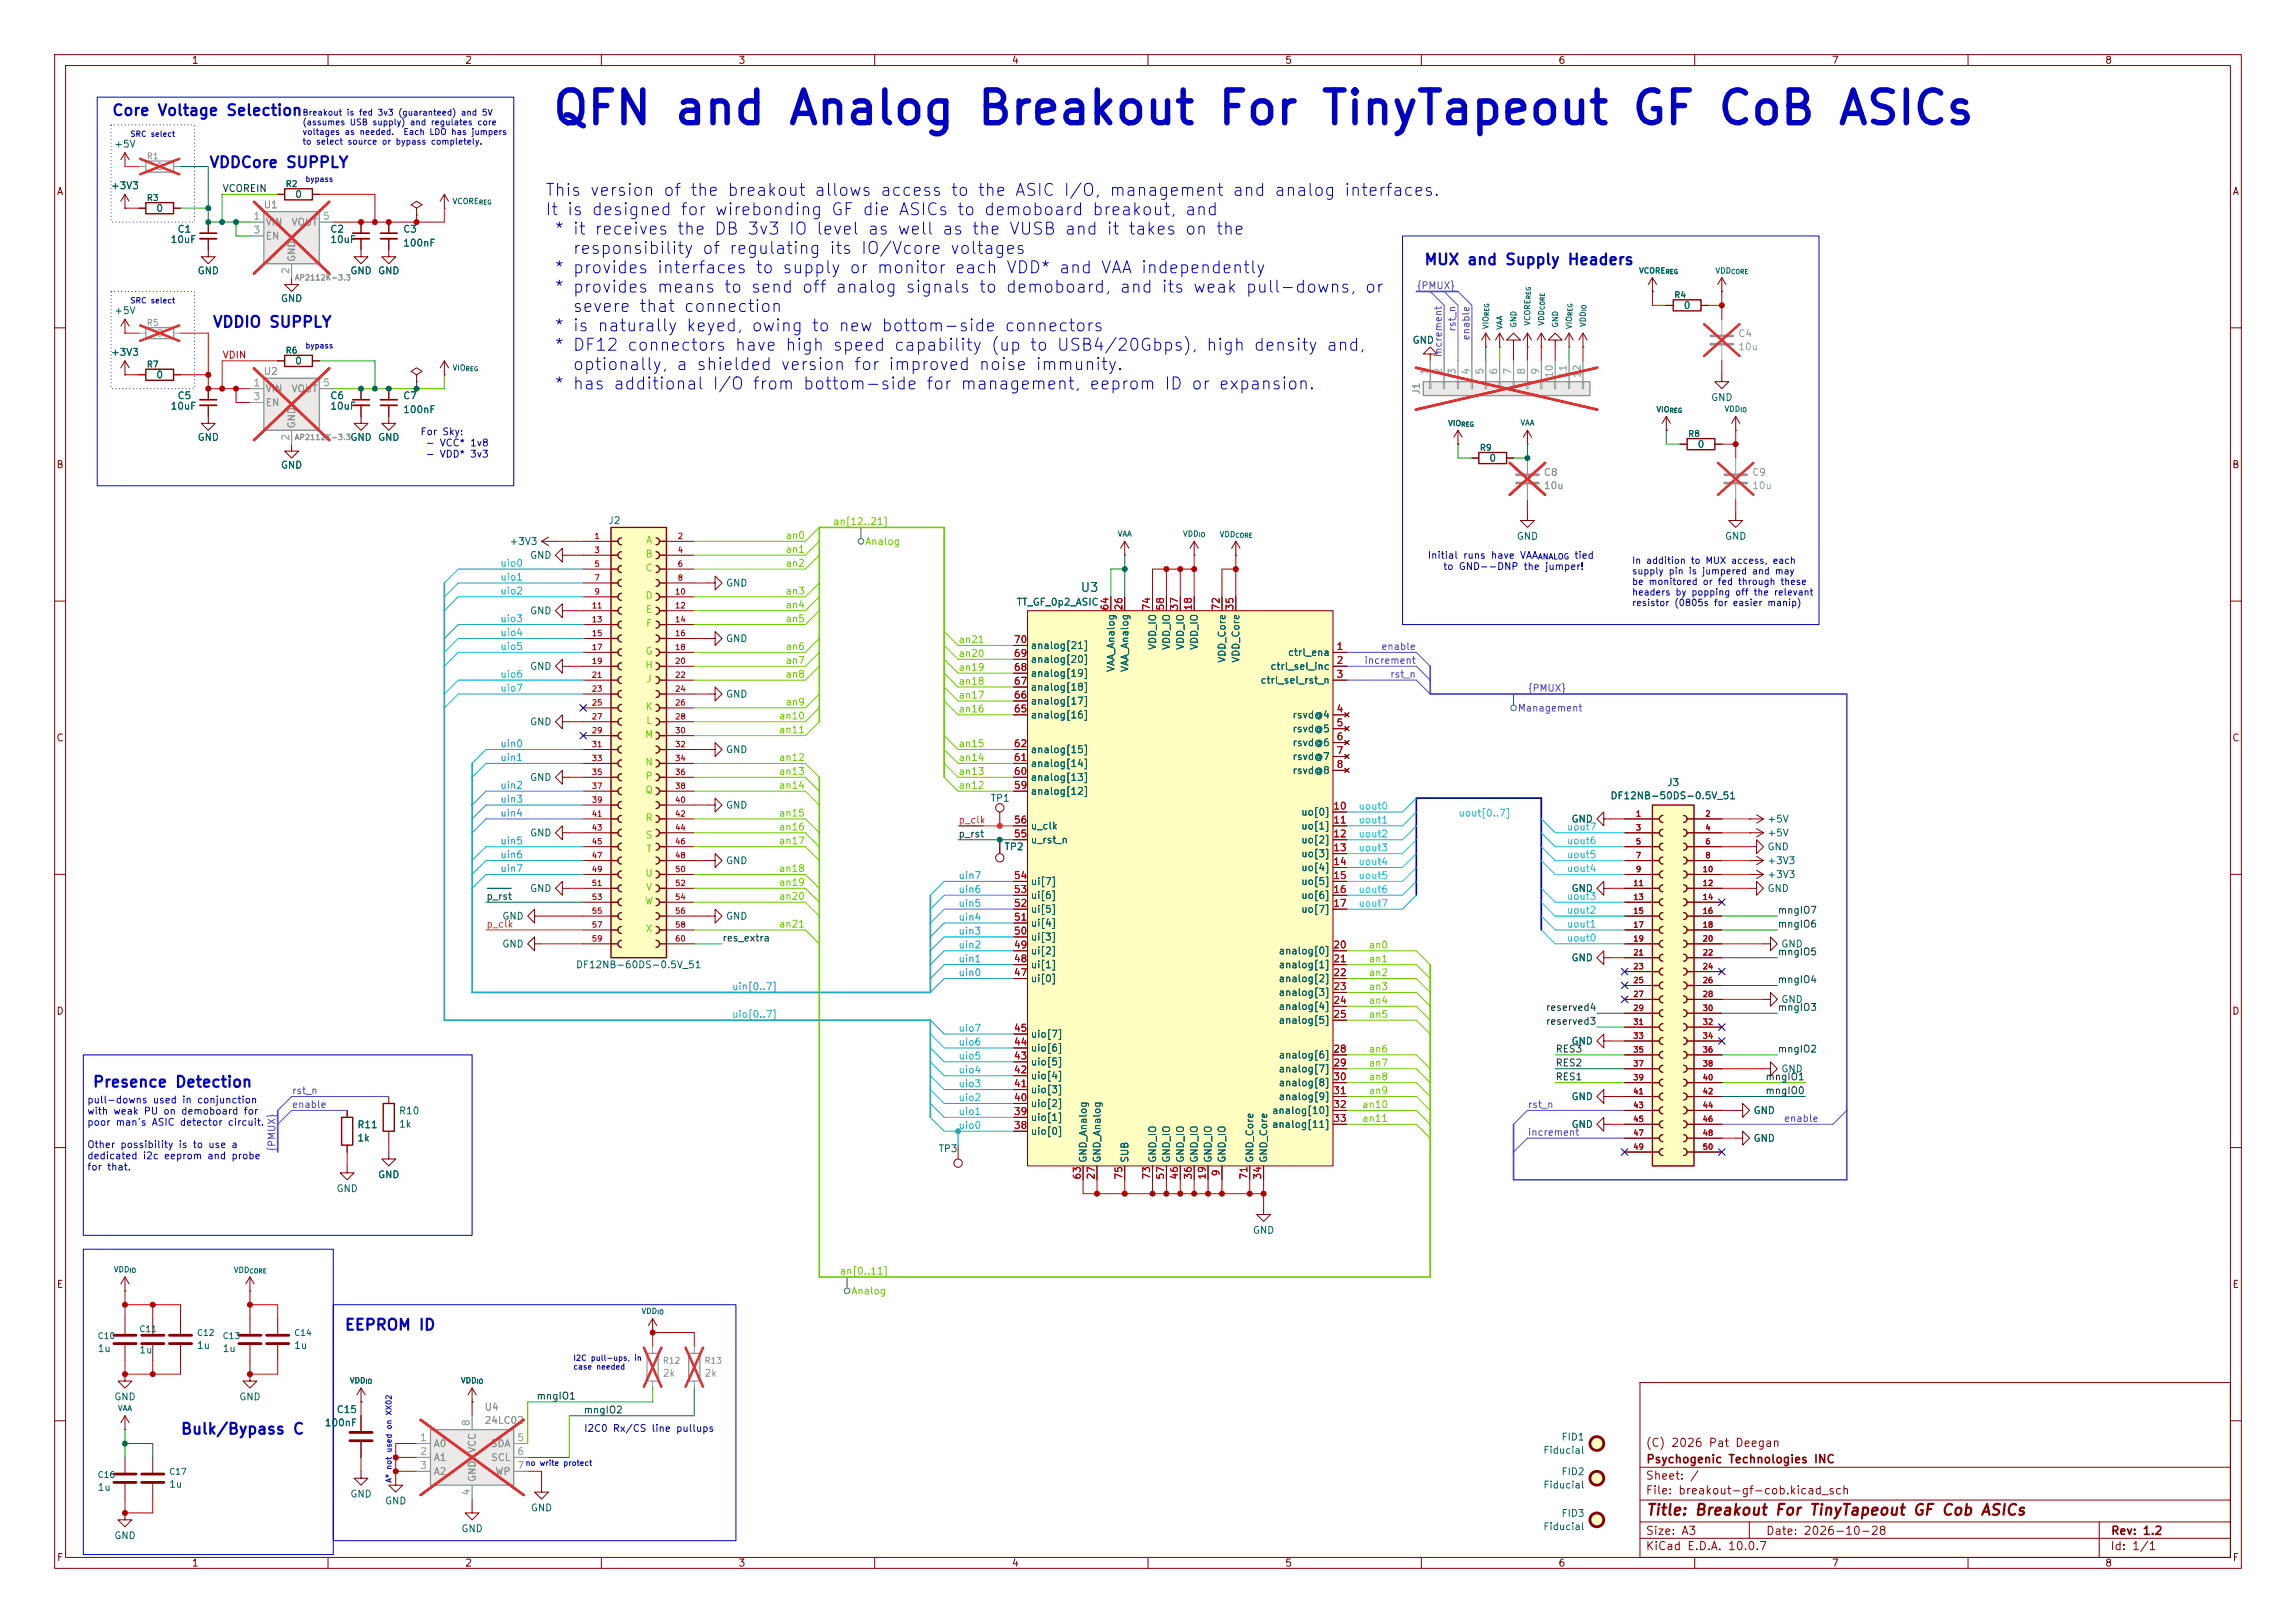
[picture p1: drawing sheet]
<svg xmlns="http://www.w3.org/2000/svg" width="420mm" height="297mm" viewBox="0 0 420 297" stroke-linecap="round" stroke-linejoin="round" font-family="sans-serif">
<defs><g id="words">
<text font-size="6" fill="#0000c2" x="100.7" y="24.3">QFN and Analog Breakout For TinyTapeout GF CoB ASICs</text>
<g font-size="2.2" fill="#0000c2">
<text x="99.6" y="36.4">This version of the breakout allows access to the ASIC I/O, management and analog interfaces.</text>
<text x="99.6" y="40">It is designed for wirebonding GF die ASICs to demoboard breakout, and</text>
<text x="101.3" y="43.5">* it receives the DB 3v3 IO level as well as the VUSB and it takes on the</text>
<text x="104.6" y="47">responsibility of regulating its IO/Vcore voltages</text>
<text x="101.3" y="50.6">* provides interfaces to supply or monitor each VDD* and VAA independently</text>
<text x="101.3" y="54.1">* provides means to send off analog signals to demoboard, and its weak pull-downs, or</text>
<text x="104.6" y="57.7">severe that connection</text>
<text x="101.3" y="61.2">* is naturally keyed, owing to new bottom-side connectors</text>
<text x="101.3" y="64.8">* DF12 connectors have high speed capability (up to USB4/20Gbps), high density and,</text>
<text x="101.3" y="71.8">* has additional I/O from bottom-side for management, eeprom ID or expansion.</text>
<text x="104.6" y="68.3">optionally, a shielded version for improved noise immunity.</text>
</g>
<g font-size="2" fill="#0000c2">
<text x="20.4" y="21.7">Core Voltage Selection</text>
<text x="38.2" y="31.2">VDDCore SUPPLY</text>
<text x="260.4" y="49">MUX and Supply Headers</text>
<text x="38.8" y="60.4">VDDIO SUPPLY</text>
<text x="16.8" y="199.5">Presence Detection</text>
<text x="62.9" y="243.9">EEPROM ID</text>
<text x="32.9" y="263">Bulk/Bypass C</text>
</g>
<text font-size="2" fill="#840000" x="301" y="277.8">Title: Breakout For TinyTapeout GF Cob ASICs</text>
<text font-size="1.6" fill="#006464" x="197.6" y="108.7">U3</text>
<g font-size="1.5" fill="#840000">
<text x="300.9" y="265.1">(C) 2026 Pat Deegan</text>
<text x="301" y="268.1">Psychogenic Technologies INC</text>
<text x="300.9" y="273.8">File: breakout-gf-cob.kicad_sch</text>
<text x="300.9" y="271.1">Sheet: /</text>
<text x="300.9" y="281.2">Size: A3</text>
<text x="322.9" y="281.2">Date: 2026-10-28</text>
<text x="386" y="281.2">Rev: 1.2</text>
<text x="300.9" y="284">KiCad E.D.A. 10.0.7</text>
<text x="385.9" y="284">Id: 1/1</text>
</g>
<g font-size="1.3" fill="#840000">
<text x="35" y="12">1</text>
<text x="85" y="12">2</text>
<text x="135" y="12">3</text>
<text x="185" y="12">4</text>
<text x="235" y="12">5</text>
<text x="285" y="12">6</text>
<text x="335" y="12">7</text>
<text x="385" y="12">8</text>
<text x="10.3" y="36">A</text>
<text x="408.3" y="36">A</text>
<text x="10.2" y="86">B</text>
<text x="408.2" y="86">B</text>
<text x="10.2" y="136">C</text>
<text x="408.2" y="136">C</text>
<text x="10.2" y="186">D</text>
<text x="408.2" y="186">D</text>
<text x="10.3" y="236">E</text>
<text x="408.3" y="236">E</text>
<text x="10.3" y="286">F</text>
<text x="35" y="287">1</text>
<text x="85" y="287">2</text>
<text x="135" y="287">3</text>
<text x="185" y="287">4</text>
<text x="235" y="287">5</text>
<text x="285" y="287">6</text>
<text x="335" y="287">7</text>
<text x="385" y="287">8</text>
<text x="408.3" y="286">F</text>
</g>
<g font-size="1.3" fill="#006464">
<text x="20.8" y="27.3">+5V</text>
<text x="20.2" y="34.9">+3V3</text>
<text x="28.5" y="39.1">0</text>
<text x="53.9" y="36.5">0</text>
<text x="31.1" y="44.8">10uF</text>
<text x="32.4" y="42.9">C1</text>
<text x="60.3" y="42.9">C2</text>
<text x="60.3" y="44.8">10uF</text>
<text x="73.6" y="42.9">C3</text>
<text x="73.6" y="45.4">100nF</text>
<text x="36" y="50.5">GND</text>
<text x="64" y="50.5">GND</text>
<text x="69.1" y="50.5">GND</text>
<text x="20.8" y="57.8">+5V</text>
<text x="51.3" y="55.6">GND</text>
<text x="307.9" y="56.8">0</text>
<text x="20.2" y="65.4">+3V3</text>
<text x="258.3" y="63.2">GND</text>
<text x="28.5" y="69.5">0</text>
<text x="53.9" y="67">0</text>
<text x="31.1" y="75.3">10uF</text>
<text x="32.4" y="73.4">C5</text>
<text x="60.3" y="73.4">C6</text>
<text x="60.3" y="75.3">10uF</text>
<text x="73.6" y="73.4">C7</text>
<text x="73.6" y="75.9">100nF</text>
<text x="312.9" y="73.7">GND</text>
<text x="36" y="81">GND</text>
<text x="64" y="81">GND</text>
<text x="69.1" y="81">GND</text>
<text x="310.4" y="82.2">0</text>
<text x="51.3" y="86.1">GND</text>
<text x="272.3" y="84.8">0</text>
<text x="93.1" y="100">+3V3</text>
<text x="111.2" y="96.2">J2</text>
<text x="277.3" y="99.1">GND</text>
<text x="315.4" y="99.1">GND</text>
<text x="96.9" y="102.6">GND</text>
<text x="132.7" y="107.6">GND</text>
<text x="96.9" y="112.7">GND</text>
<text x="185.9" y="111.1">TT_GF_0p2_ASIC</text>
<text x="132.7" y="117.8">GND</text>
<text x="188.4" y="119.1">analog[21]</text>
<text x="211.8" y="119" transform="rotate(-90 211.8 119)">VDD_IO</text>
<text x="214.3" y="119" transform="rotate(-90 214.3 119)">VDD_IO</text>
<text x="216.9" y="119" transform="rotate(-90 216.9 119)">VDD_IO</text>
<text x="219.4" y="119" transform="rotate(-90 219.4 119)">VDD_IO</text>
<text x="96.9" y="122.9">GND</text>
<text x="188.4" y="124.2">analog[19]</text>
<text x="188.4" y="121.6">analog[20]</text>
<text x="204.2" y="123.1" transform="rotate(-90 204.2 123.1)">VAA_Analog</text>
<text x="206.7" y="123.1" transform="rotate(-90 206.7 123.1)">VAA_Analog</text>
<text x="224.5" y="121.4" transform="rotate(-90 224.5 121.4)">VDD_Core</text>
<text x="227" y="121.4" transform="rotate(-90 227 121.4)">VDD_Core</text>
<text x="230.5" y="125.4">ctrl_sel_rst_n</text>
<text x="232.3" y="122.9">ctrl_sel_inc</text>
<text x="235.5" y="120.3">ctrl_ena</text>
<text x="132.7" y="128">GND</text>
<text x="188.4" y="131.8">analog[16]</text>
<text x="188.4" y="129.2">analog[17]</text>
<text x="188.4" y="126.7">analog[18]</text>
<text x="236.3" y="131.8">rsvd@4</text>
<text x="96.9" y="133">GND</text>
<text x="236.3" y="134.3">rsvd@5</text>
<text x="236.3" y="136.9">rsvd@6</text>
<text x="96.9" y="143.2">GND</text>
<text x="132.7" y="138.1">GND</text>
<text x="188.4" y="143.2">analog[13]</text>
<text x="188.4" y="140.7">analog[14]</text>
<text x="188.4" y="138.1">analog[15]</text>
<text x="236.3" y="139.4">rsvd@7</text>
<text x="236.3" y="141.9">rsvd@8</text>
<text x="132.7" y="148.3">GND</text>
<text x="181.1" y="147">TP1</text>
<text x="188.4" y="145.7">analog[12]</text>
<text x="237.9" y="149.6">uo[0]</text>
<text x="294.5" y="146.6">DF12NB-50DS-0.5V_51</text>
<text x="304.9" y="144.1">J3</text>
<text x="96.9" y="153.4">GND</text>
<text x="183.6" y="155.9">TP2</text>
<text x="188.4" y="154.6">u_rst_n</text>
<text x="188.4" y="152.1">u_clk</text>
<text x="237.9" y="152.1">uo[1]</text>
<text x="237.9" y="154.6">uo[2]</text>
<text x="287.4" y="150.8">GND</text>
<text x="323.2" y="153.4">+5V</text>
<text x="323.2" y="155.9">GND</text>
<text x="323.2" y="150.8">+5V</text>
<text x="132.7" y="158.4">GND</text>
<text x="237.9" y="157.2">uo[3]</text>
<text x="237.9" y="159.7">uo[4]</text>
<text x="323.2" y="161">+3V3</text>
<text x="323.2" y="158.4">+3V3</text>
<text x="96.9" y="163.5">GND</text>
<text x="188.4" y="167.3">ui[5]</text>
<text x="188.4" y="164.8">ui[6]</text>
<text x="188.4" y="162.3">ui[7]</text>
<text x="237.9" y="162.3">uo[5]</text>
<text x="237.9" y="164.8">uo[6]</text>
<text x="237.9" y="167.3">uo[7]</text>
<text x="287.4" y="163.5">GND</text>
<text x="323.2" y="163.5">GND</text>
<text x="91.8" y="168.6">GND</text>
<text x="91.8" y="173.7">GND</text>
<text x="132.7" y="168.6">GND</text>
<text x="188.4" y="172.4">ui[3]</text>
<text x="188.4" y="169.9">ui[4]</text>
<text x="325.7" y="173.7">GND</text>
<text x="105.3" y="177.5">DF12NB-60DS-0.5V_51</text>
<text x="188.4" y="177.5">ui[1]</text>
<text x="188.4" y="175">ui[2]</text>
<text x="233.8" y="175">analog[0]</text>
<text x="233.8" y="177.5">analog[1]</text>
<text x="287.4" y="176.2">GND</text>
<text x="188.4" y="180">ui[0]</text>
<text x="233.8" y="180">analog[2]</text>
<text x="233.8" y="182.6">analog[3]</text>
<text x="233.8" y="185.1">analog[4]</text>
<text x="325.7" y="183.8">GND</text>
<text x="188.4" y="190.2">uio[7]</text>
<text x="233.8" y="187.7">analog[5]</text>
<text x="287.4" y="191.5">GND</text>
<text x="188.4" y="197.8">uio[4]</text>
<text x="188.4" y="195.3">uio[5]</text>
<text x="188.4" y="192.7">uio[6]</text>
<text x="233.8" y="194">analog[6]</text>
<text x="233.8" y="196.5">analog[7]</text>
<text x="325.7" y="196.5">GND</text>
<text x="188.4" y="202.9">uio[2]</text>
<text x="188.4" y="200.4">uio[3]</text>
<text x="233.8" y="199.1">analog[8]</text>
<text x="233.8" y="201.6">analog[9]</text>
<text x="287.4" y="201.6">GND</text>
<text x="65.3" y="206.8">R11</text>
<text x="65.3" y="209.2">1k</text>
<text x="72.9" y="204.2">R10</text>
<text x="72.9" y="206.6">1k</text>
<text x="188.4" y="208">uio[0]</text>
<text x="188.4" y="205.4">uio[1]</text>
<text x="232.6" y="204.2">analog[10]</text>
<text x="232.6" y="206.7">analog[11]</text>
<text x="287.4" y="206.7">GND</text>
<text x="320.7" y="209.2">GND</text>
<text x="320.7" y="204.2">GND</text>
<text x="69.1" y="215.9">GND</text>
<text x="171.6" y="211.1">TP3</text>
<text x="199.1" y="212.9" transform="rotate(-90 199.1 212.9)">GND_Analog</text>
<text x="201.6" y="212.9" transform="rotate(-90 201.6 212.9)">GND_Analog</text>
<text x="206.7" y="212.9" transform="rotate(-90 206.7 212.9)">SUB</text>
<text x="211.8" y="212.9" transform="rotate(-90 211.8 212.9)">GND_IO</text>
<text x="214.3" y="212.9" transform="rotate(-90 214.3 212.9)">GND_IO</text>
<text x="216.9" y="212.9" transform="rotate(-90 216.9 212.9)">GND_IO</text>
<text x="219.4" y="212.9" transform="rotate(-90 219.4 212.9)">GND_IO</text>
<text x="221.9" y="212.9" transform="rotate(-90 221.9 212.9)">GND_IO</text>
<text x="224.5" y="212.9" transform="rotate(-90 224.5 212.9)">GND_IO</text>
<text x="229.6" y="212.9" transform="rotate(-90 229.6 212.9)">GND_Core</text>
<text x="232.1" y="212.9" transform="rotate(-90 232.1 212.9)">GND_Core</text>
<text x="61.4" y="218.5">GND</text>
<text x="229.1" y="226.1">GND</text>
<text x="17.8" y="247.7">1u</text>
<text x="25.4" y="248">1u</text>
<text x="35.9" y="247.1">1u</text>
<text x="40.6" y="247.7">1u</text>
<text x="53.7" y="247.1">1u</text>
<text x="20.8" y="256.6">GND</text>
<text x="43.7" y="256.6">GND</text>
<text x="59.3" y="261.3">100nF</text>
<text x="61.5" y="258.9">C15</text>
<text x="285.5" y="263.9">FID1</text>
<text x="282.2" y="266.3">Fiducial</text>
<text x="17.8" y="273.1">1u</text>
<text x="30.8" y="272.5">1u</text>
<text x="64" y="274.3">GND</text>
<text x="70.3" y="275.6">GND</text>
<text x="282.2" y="272.7">Fiducial</text>
<text x="285.5" y="270.3">FID2</text>
<text x="20.8" y="282">GND</text>
<text x="84.3" y="280.7">GND</text>
<text x="97" y="276.9">GND</text>
<text x="282.2" y="280.3">Fiducial</text>
<text x="285.5" y="277.9">FID3</text>
</g>
<g font-size="1.3" fill="#939391">
<text x="28.5" y="31.4">0</text>
<text x="48.1" y="38.4">U1</text>
<text x="48.5" y="41.6">VIN</text>
<text x="53.2" y="41.6">VOUT</text>
<text x="48.5" y="44.1">EN</text>
<text x="54.3" y="48" transform="rotate(-90 54.3 48)">GND</text>
<text x="28.5" y="61.9">0</text>
<text x="317.9" y="62">C4</text>
<text x="48.1" y="68.9">U2</text>
<text x="48.5" y="72.1">VIN</text>
<text x="48.5" y="74.6">EN</text>
<text x="53.2" y="72.1">VOUT</text>
<text x="260" y="72.3" transform="rotate(-90 260 72.3)">J1</text>
<text x="54.3" y="78.5" transform="rotate(-90 54.3 78.5)">GND</text>
<text x="282.3" y="87.4">C8</text>
<text x="320.4" y="87.4">C9</text>
<text x="121.1" y="252.2">2k</text>
<text x="128.8" y="252.2">2k</text>
<text x="88.5" y="258.4">U4</text>
<text x="88.5" y="260.9">24LC02</text>
<text x="79.2" y="265.1">A0</text>
<text x="79.2" y="267.7">A1</text>
<text x="87.3" y="266" transform="rotate(-90 87.3 266)">VCC</text>
<text x="89.7" y="265.1">SDA</text>
<text x="89.7" y="267.7">SCL</text>
<text x="79.2" y="270.2">A2</text>
<text x="87.3" y="271.3" transform="rotate(-90 87.3 271.3)">GND</text>
<text x="90.5" y="270.2">WP</text>
</g>
<g font-size="1.3" fill="#0f0f0f">
<text x="40.6" y="35.4">VCOREIN</text>
<text x="175.2" y="153.5">p_rst</text>
<text x="88.9" y="165">p_rst</text>
<text x="325.1" y="167.5">mngIO7</text>
<text x="132.1" y="172.6">res_extra</text>
<text x="325.1" y="170.1">mngIO6</text>
<text x="325.1" y="175.1">mngIO5</text>
<text x="282.7" y="185.3">reserved4</text>
<text x="325.1" y="180.2">mngIO4</text>
<text x="325.1" y="185.3">mngIO3</text>
<text x="282.7" y="187.8">reserved3</text>
<text x="284.5" y="195.5">RES2</text>
<text x="284.5" y="192.9">RES3</text>
<text x="284.5" y="198">RES1</text>
<text x="322.8" y="198">mngIO1</text>
<text x="325.1" y="192.9">mngIO2</text>
<text x="322.8" y="200.5">mngIO0</text>
<text x="98" y="256.4">mngIO1</text>
<text x="106.7" y="259">mngIO2</text>
</g>
<g font-size="1.3" fill="#a5a4a2">
<text x="46.3" y="40.5">1</text>
<text x="59" y="40.5">5</text>
<text x="46.3" y="43">3</text>
<text x="53.2" y="50.3" transform="rotate(-90 53.2 50.3)">2</text>
<text x="46.3" y="71">1</text>
<text x="59" y="71">5</text>
<text x="261.5" y="68.7" transform="rotate(-90 261.5 68.7)">1</text>
<text x="264" y="68.7" transform="rotate(-90 264 68.7)">2</text>
<text x="266.6" y="68.7" transform="rotate(-90 266.6 68.7)">3</text>
<text x="269.1" y="68.7" transform="rotate(-90 269.1 68.7)">4</text>
<text x="271.6" y="68.7" transform="rotate(-90 271.6 68.7)">5</text>
<text x="274.2" y="68.7" transform="rotate(-90 274.2 68.7)">6</text>
<text x="276.7" y="68.7" transform="rotate(-90 276.7 68.7)">7</text>
<text x="279.3" y="68.7" transform="rotate(-90 279.3 68.7)">8</text>
<text x="281.8" y="68.7" transform="rotate(-90 281.8 68.7)">9</text>
<text x="284.3" y="69.3" transform="rotate(-90 284.3 69.3)">10</text>
<text x="286.9" y="69.3" transform="rotate(-90 286.9 69.3)">11</text>
<text x="289.4" y="69.3" transform="rotate(-90 289.4 69.3)">12</text>
<text x="46.3" y="73.5">3</text>
<text x="53.2" y="80.7" transform="rotate(-90 53.2 80.7)">2</text>
<text x="86.2" y="261.1" transform="rotate(-90 86.2 261.1)">8</text>
<text x="76.7" y="264">1</text>
<text x="76.7" y="266.6">2</text>
<text x="76.7" y="269.1">3</text>
<text x="94.5" y="264">5</text>
<text x="94.5" y="266.6">6</text>
<text x="94.5" y="269.1">7</text>
<text x="86.2" y="273.8" transform="rotate(-90 86.2 273.8)">4</text>
</g>
<g font-size="1.3" fill="#8c00ea">
<text x="259.1" y="53.2">{PMUX}</text>
<text x="264" y="65.5" transform="rotate(-90 264 65.5)">increment</text>
<text x="266.6" y="60.8" transform="rotate(-90 266.6 60.8)">rst_n</text>
<text x="269.1" y="62.4" transform="rotate(-90 269.1 62.4)">enable</text>
<text x="252.6" y="119.3">enable</text>
<text x="249.5" y="121.8">increment</text>
<text x="254.2" y="124.3">rst_n</text>
<text x="277.5" y="130.5">Management</text>
<text x="279.4" y="126.9">{PMUX}</text>
<text x="53.3" y="200.5">rst_n</text>
<text x="53.3" y="203.1">enable</text>
<text x="279.4" y="203.1">rst_n</text>
<text x="279.4" y="208.2">increment</text>
<text x="326.2" y="205.6">enable</text>
<text x="50.7" y="210.8" transform="rotate(-90 50.7 210.8)">{PMUX}</text>
</g>
<text font-size="1.3" fill="#cf0004" x="40.6" y="65.9">VDIN</text>
<g font-size="1.3" fill="#9c9b98">
<text x="317.9" y="64.4">10u</text>
<text x="282.3" y="89.8">10u</text>
<text x="320.4" y="89.8">10u</text>
</g>
<g font-size="1.3" fill="#0000c2">
<text x="76.8" y="79.9">For Sky:</text>
<text x="77.8" y="82">- VCC* 1v8</text>
<text x="77.8" y="84">- VDD* 3v3</text>
<text x="261.1" y="102.6">Initial runs have VAA</text>
<text x="263.9" y="104.6">to GND--DNP the jumper!</text>
<text x="287.9" y="102.6">tied</text>
<text x="15.8" y="202.2">pull-downs used in conjunction</text>
<text x="15.8" y="204.3">with weak PU on demoboard for</text>
<text x="15.8" y="206.3">poor man's ASIC detector circuit.</text>
<text x="15.8" y="210.4">Other possibility is to use a</text>
<text x="15.8" y="212.4">dedicated i2c eeprom and probe</text>
<text x="15.8" y="214.5">for that.</text>
<text x="106.7" y="262.3">I2C0 Rx/CS line pullups</text>
</g>
<g font-size="1.3" fill="#7ccd12">
<text x="118.1" y="99.8">A</text>
<text x="118" y="104.9">C</text>
<text x="118" y="102.3">B</text>
<text x="118" y="109.9">D</text>
<text x="118" y="112.5">E</text>
<text x="118.1" y="115">F</text>
<text x="118" y="122.6">H</text>
<text x="118" y="120.1">G</text>
<text x="118.1" y="125.2">J</text>
<text x="118" y="130.3">K</text>
<text x="117.9" y="135.3">M</text>
<text x="118.1" y="132.8">L</text>
<text x="118" y="140.4">N</text>
<text x="118" y="143">P</text>
<text x="118" y="145.5">Q</text>
<text x="118" y="150.6">R</text>
<text x="118" y="153.7">S</text>
<text x="118" y="160.7">U</text>
<text x="118.1" y="156.3">T</text>
<text x="117.9" y="165.8">W</text>
<text x="118.1" y="163.3">V</text>
<text x="118" y="170.9">X</text>
</g>
<g font-size="1.3" fill="#6acd00">
<text x="143.6" y="98.9">an0</text>
<text x="143.6" y="101.5">an1</text>
<text x="152.3" y="96.4">an[12..21]</text>
<text x="158.2" y="100">Analog</text>
<text x="143.6" y="104">an2</text>
<text x="143.6" y="111.6">an4</text>
<text x="143.6" y="109.1">an3</text>
<text x="143.6" y="114.2">an5</text>
<text x="143.6" y="119.3">an6</text>
<text x="175.2" y="118">an21</text>
<text x="143.6" y="121.8">an7</text>
<text x="143.6" y="124.3">an8</text>
<text x="175.2" y="123.1">an19</text>
<text x="175.2" y="120.5">an20</text>
<text x="175.2" y="125.6">an18</text>
<text x="142.4" y="132">an10</text>
<text x="143.6" y="129.4">an9</text>
<text x="175.2" y="128.1">an17</text>
<text x="175.2" y="130.7">an16</text>
<text x="142.4" y="134.5">an11</text>
<text x="175.2" y="137">an15</text>
<text x="142.4" y="139.6">an12</text>
<text x="142.4" y="142.1">an13</text>
<text x="175.2" y="142.1">an13</text>
<text x="175.2" y="139.6">an14</text>
<text x="142.4" y="144.7">an14</text>
<text x="142.4" y="149.7">an15</text>
<text x="175.2" y="144.7">an12</text>
<text x="142.4" y="154.8">an17</text>
<text x="142.4" y="152.3">an16</text>
<text x="142.4" y="159.9">an18</text>
<text x="142.4" y="162.4">an19</text>
<text x="142.4" y="165">an20</text>
<text x="142.4" y="170.1">an21</text>
<text x="250.3" y="173.9">an0</text>
<text x="250.3" y="176.4">an1</text>
<text x="250.3" y="178.9">an2</text>
<text x="250.3" y="181.5">an3</text>
<text x="250.3" y="184">an4</text>
<text x="250.3" y="186.6">an5</text>
<text x="250.3" y="195.5">an7</text>
<text x="250.3" y="192.9">an6</text>
<text x="250.3" y="198">an8</text>
<text x="249.1" y="203.1">an10</text>
<text x="250.3" y="200.5">an9</text>
<text x="249.1" y="205.6">an11</text>
<text x="153.5" y="233.6">an[0..11]</text>
<text x="155.6" y="237.2">Analog</text>
</g>
<g font-size="1.3" fill="#00a6e8">
<text x="91.4" y="104">uio0</text>
<text x="91.4" y="106.6">uio1</text>
<text x="91.4" y="109.1">uio2</text>
<text x="91.4" y="114.2">uio3</text>
<text x="91.4" y="119.3">uio5</text>
<text x="91.4" y="116.7">uio4</text>
<text x="91.4" y="124.3">uio6</text>
<text x="91.4" y="126.9">uio7</text>
<text x="133.8" y="186.6">uio[0..7]</text>
<text x="175.2" y="189.1">uio7</text>
<text x="175.2" y="191.6">uio6</text>
<text x="175.2" y="196.7">uio4</text>
<text x="175.2" y="194.2">uio5</text>
<text x="175.2" y="199.3">uio3</text>
<text x="175.2" y="201.8">uio2</text>
<text x="175.2" y="206.9">uio0</text>
<text x="175.2" y="204.3">uio1</text>
</g>
<g font-size="1.3" fill="#a90000">
<text x="203.1" y="111.8" transform="rotate(-90 203.1 111.8)">64</text>
<text x="205.6" y="111.8" transform="rotate(-90 205.6 111.8)">26</text>
<text x="210.7" y="111.8" transform="rotate(-90 210.7 111.8)">74</text>
<text x="213.2" y="111.8" transform="rotate(-90 213.2 111.8)">58</text>
<text x="215.8" y="111.8" transform="rotate(-90 215.8 111.8)">37</text>
<text x="218.3" y="111.8" transform="rotate(-90 218.3 111.8)">18</text>
<text x="223.4" y="111.8" transform="rotate(-90 223.4 111.8)">72</text>
<text x="225.9" y="111.8" transform="rotate(-90 225.9 111.8)">35</text>
<text x="185.4" y="118">70</text>
<text x="244.4" y="119.2">1</text>
<text x="185.4" y="125.6">67</text>
<text x="185.4" y="123.1">68</text>
<text x="185.4" y="120.5">69</text>
<text x="244.4" y="121.8">2</text>
<text x="244.4" y="124.3">3</text>
<text x="185.4" y="130.7">65</text>
<text x="185.4" y="128.1">66</text>
<text x="244.4" y="130.7">4</text>
<text x="185.4" y="137">62</text>
<text x="244.4" y="133.2">5</text>
<text x="244.4" y="135.8">6</text>
<text x="185.4" y="142.1">60</text>
<text x="185.4" y="139.6">61</text>
<text x="244.4" y="138.3">7</text>
<text x="244.4" y="140.8">8</text>
<text x="185.4" y="144.6">59</text>
<text x="243.8" y="148.5">10</text>
<text x="185.4" y="153.5">55</text>
<text x="185.4" y="151">56</text>
<text x="243.8" y="151">11</text>
<text x="243.8" y="153.5">12</text>
<text x="185.4" y="161.2">54</text>
<text x="243.8" y="156.1">13</text>
<text x="243.8" y="158.6">14</text>
<text x="243.8" y="161.2">15</text>
<text x="185.4" y="166.2">52</text>
<text x="185.4" y="163.7">53</text>
<text x="243.8" y="163.7">16</text>
<text x="243.8" y="166.2">17</text>
<text x="185.4" y="173.9">49</text>
<text x="185.4" y="171.3">50</text>
<text x="185.4" y="168.8">51</text>
<text x="243.8" y="173.9">20</text>
<text x="185.4" y="178.9">47</text>
<text x="185.4" y="176.4">48</text>
<text x="243.8" y="176.4">21</text>
<text x="243.8" y="178.9">22</text>
<text x="243.8" y="181.5">23</text>
<text x="243.8" y="184">24</text>
<text x="185.4" y="191.6">44</text>
<text x="185.4" y="189.1">45</text>
<text x="243.8" y="186.6">25</text>
<text x="185.4" y="196.7">42</text>
<text x="185.4" y="194.2">43</text>
<text x="243.8" y="192.9">28</text>
<text x="243.8" y="195.4">29</text>
<text x="243.8" y="198">30</text>
<text x="185.4" y="201.8">40</text>
<text x="185.4" y="199.3">41</text>
<text x="243.8" y="200.5">31</text>
<text x="243.8" y="203.1">32</text>
<text x="185.4" y="206.9">38</text>
<text x="185.4" y="204.3">39</text>
<text x="243.8" y="205.6">33</text>
<text x="198" y="216" transform="rotate(-90 198 216)">63</text>
<text x="200.5" y="216" transform="rotate(-90 200.5 216)">27</text>
<text x="205.6" y="216" transform="rotate(-90 205.6 216)">75</text>
<text x="210.7" y="216" transform="rotate(-90 210.7 216)">73</text>
<text x="213.2" y="216" transform="rotate(-90 213.2 216)">57</text>
<text x="215.8" y="216" transform="rotate(-90 215.8 216)">46</text>
<text x="218.3" y="216" transform="rotate(-90 218.3 216)">36</text>
<text x="220.8" y="216" transform="rotate(-90 220.8 216)">19</text>
<text x="223.4" y="215.4" transform="rotate(-90 223.4 215.4)">9</text>
<text x="228.5" y="216" transform="rotate(-90 228.5 216)">71</text>
<text x="231" y="216" transform="rotate(-90 231 216)">34</text>
</g>
<g font-size="1.3" fill="#007aff">
<text x="91.4" y="137">uin0</text>
<text x="91.4" y="139.6">uin1</text>
<text x="91.4" y="147.2">uin3</text>
<text x="91.4" y="149.7">uin4</text>
<text x="91.4" y="144.7">uin2</text>
<text x="91.4" y="154.8">uin5</text>
<text x="91.4" y="159.9">uin7</text>
<text x="91.4" y="157.4">uin6</text>
<text x="175.2" y="161.2">uin7</text>
<text x="175.2" y="163.7">uin6</text>
<text x="175.2" y="166.2">uin5</text>
<text x="175.2" y="173.9">uin2</text>
<text x="175.2" y="171.3">uin3</text>
<text x="175.2" y="168.8">uin4</text>
<text x="175.2" y="176.4">uin1</text>
<text x="175.2" y="178.9">uin0</text>
<text x="133.8" y="181.5">uin[0..7]</text>
</g>
<g font-size="1.3" fill="#00cedd">
<text x="248.4" y="148.5">uout0</text>
<text x="266.7" y="149.7">uout[0..7]</text>
<text x="248.4" y="153.5">uout2</text>
<text x="248.4" y="151">uout1</text>
<text x="286.5" y="152.3">uout7</text>
<text x="286.5" y="154.8">uout6</text>
<text x="248.4" y="158.6">uout4</text>
<text x="248.4" y="161.2">uout5</text>
<text x="248.4" y="156.1">uout3</text>
<text x="286.5" y="159.9">uout4</text>
<text x="286.5" y="157.4">uout5</text>
<text x="248.4" y="163.7">uout6</text>
<text x="248.4" y="166.2">uout7</text>
<text x="286.5" y="165">uout3</text>
<text x="286.5" y="167.5">uout2</text>
<text x="286.5" y="172.6">uout0</text>
<text x="286.5" y="170.1">uout1</text>
</g>
<g font-size="1.3" fill="#e56d00">
<text x="175.2" y="151">p_clk</text>
<text x="88.9" y="170.1">p_clk</text>
</g>
<g font-size="1.2" fill="#0000c2">
<text x="298.4" y="103.5">In addition to MUX access, each</text>
<text x="298.4" y="105.4">supply pin is jumpered and may</text>
<text x="298.4" y="107.3">be monitored or fed through these</text>
<text x="298.4" y="109.3">headers by popping off the relevant</text>
<text x="298.4" y="111.2">resistor (0805s for easier manip)</text>
</g>
<g font-size="1.1" fill="#0000c2">
<text x="55.2" y="21.4">Breakout is fed 3v3 (guaranteed) and 5V</text>
<text x="55.2" y="23.2">(assumes USB supply) and regulates core</text>
<text x="55.2" y="25">voltages as needed.</text>
<text x="55.2" y="26.7">to select source or bypass completely.</text>
<text x="73.7" y="25">Each LDO has jumpers</text>
</g>
<g font-size="1.1" fill="#939391">
<text x="26.8" y="29.4">R1</text>
<text x="26.8" y="59.9">R5</text>
<text x="121.1" y="249.8">R12</text>
<text x="128.8" y="249.8">R13</text>
</g>
<g font-size="1.1" fill="#006464">
<text x="52.2" y="34.5">R2</text>
<text x="26.8" y="37">R3</text>
<text x="306.2" y="54.8">R4</text>
<text x="52.2" y="65">R6</text>
<text x="26.8" y="67.5">R7</text>
<text x="270.6" y="82.7">R9</text>
<text x="308.7" y="80.2">R8</text>
<text x="17.8" y="245.3">C10</text>
<text x="25.4" y="244">C11</text>
<text x="35.9" y="244.7">C12</text>
<text x="40.6" y="245.3">C13</text>
<text x="53.7" y="244.7">C14</text>
<text x="17.8" y="270.7">C16</text>
<text x="30.8" y="270.1">C17</text>
</g>
<g font-size="1" fill="#0000c2">
<text x="23.7" y="25.3">SRC select</text>
<text x="55.8" y="33.5">bypass</text>
<text x="23.7" y="55.8">SRC select</text>
<text x="55.8" y="64">bypass</text>
<text x="281.2" y="102.6">ANALOG</text>
<text x="104.8" y="249.3">I2C pull-ups, in</text>
<text x="104.8" y="250.9">case needed</text>
<text x="96" y="268.5">no write protect</text>
<text x="71.9" y="271.4" transform="rotate(-90 71.9 271.4)">A* not used on XX02</text>
</g>
<g font-size="1" fill="#006464">
<text x="82.7" y="37.6">VCORE</text>
<text x="299.7" y="50.3">VCORE</text>
<text x="313.7" y="50.3">VDD</text>
<text x="280.2" y="59.7" transform="rotate(-90 280.2 59.7)">VCORE</text>
<text x="282.7" y="59.7" transform="rotate(-90 282.7 59.7)">VDD</text>
<text x="290.3" y="59.9" transform="rotate(-90 290.3 59.9)">VDD</text>
<text x="272.5" y="60.3" transform="rotate(-90 272.5 60.3)">VIO</text>
<text x="275.1" y="60.4" transform="rotate(-90 275.1 60.4)">VAA</text>
<text x="277.6" y="60" transform="rotate(-90 277.6 60)">GND</text>
<text x="285.2" y="60" transform="rotate(-90 285.2 60)">GND</text>
<text x="287.8" y="60.3" transform="rotate(-90 287.8 60.3)">VIO</text>
<text x="82.7" y="68.1">VIO</text>
<text x="302.9" y="75.7">VIO</text>
<text x="315.4" y="75.6">VDD</text>
<text x="264.8" y="78.2">VIO</text>
<text x="278" y="78.1">VAA</text>
<text x="204.4" y="98.4">VAA</text>
<text x="216.3" y="98.4">VDD</text>
<text x="223" y="98.5">VDD</text>
<text x="20.7" y="233.1">VDD</text>
<text x="42.7" y="233.2">VDD</text>
<text x="117.2" y="240.7">VDD</text>
<text x="63.9" y="253.4">VDD</text>
<text x="84.2" y="253.4">VDD</text>
<text x="21.5" y="258.5">VAA</text>
</g>
<g font-size="1" fill="#939391">
<text x="53.8" y="51.6">AP2112K-3.3</text>
<text x="53.8" y="80.8">AP2112K-3.3</text>
</g>
<g font-size="1" fill="#a90000">
<text x="108.6" y="98.9">1</text>
<text x="108.6" y="101.4">3</text>
<text x="123.9" y="98.9">2</text>
<text x="123.9" y="101.4">4</text>
<text x="108.6" y="104">5</text>
<text x="108.6" y="106.5">7</text>
<text x="123.9" y="104">6</text>
<text x="123.9" y="106.5">8</text>
<text x="108.2" y="111.6">11</text>
<text x="108.6" y="109">9</text>
<text x="123.4" y="109">10</text>
<text x="123.4" y="111.6">12</text>
<text x="108.2" y="114.1">13</text>
<text x="108.2" y="116.7">15</text>
<text x="108.2" y="119.2">17</text>
<text x="123.4" y="114.1">14</text>
<text x="123.4" y="116.7">16</text>
<text x="123.4" y="119.2">18</text>
<text x="108.2" y="121.7">19</text>
<text x="108.2" y="124.3">21</text>
<text x="123.4" y="121.7">20</text>
<text x="123.4" y="124.3">22</text>
<text x="108.2" y="126.8">23</text>
<text x="108.2" y="129.4">25</text>
<text x="108.2" y="131.9">27</text>
<text x="123.4" y="126.8">24</text>
<text x="123.4" y="129.4">26</text>
<text x="123.4" y="131.9">28</text>
<text x="108.2" y="134.4">29</text>
<text x="108.2" y="137">31</text>
<text x="123.4" y="134.4">30</text>
<text x="123.4" y="137">32</text>
<text x="108.2" y="139.5">33</text>
<text x="108.2" y="142.1">35</text>
<text x="123.4" y="139.5">34</text>
<text x="123.4" y="142.1">36</text>
<text x="108.2" y="144.6">37</text>
<text x="108.2" y="147.1">39</text>
<text x="108.2" y="149.7">41</text>
<text x="123.4" y="144.6">38</text>
<text x="123.4" y="147.1">40</text>
<text x="123.4" y="149.7">42</text>
<text x="299.1" y="149.7">1</text>
<text x="311.8" y="149.7">2</text>
<text x="108.2" y="152.2">43</text>
<text x="108.2" y="154.8">45</text>
<text x="123.4" y="152.2">44</text>
<text x="123.4" y="154.8">46</text>
<text x="299.1" y="152.2">3</text>
<text x="299.1" y="154.8">5</text>
<text x="311.8" y="152.2">4</text>
<text x="311.8" y="154.8">6</text>
<text x="108.2" y="157.3">47</text>
<text x="108.2" y="159.8">49</text>
<text x="123.4" y="157.3">48</text>
<text x="123.4" y="159.8">50</text>
<text x="299.1" y="157.3">7</text>
<text x="299.1" y="159.8">9</text>
<text x="311.4" y="159.8">10</text>
<text x="311.8" y="157.3">8</text>
<text x="108.2" y="162.4">51</text>
<text x="108.2" y="164.9">53</text>
<text x="108.2" y="167.5">55</text>
<text x="123.4" y="162.4">52</text>
<text x="123.4" y="164.9">54</text>
<text x="123.4" y="167.5">56</text>
<text x="298.7" y="162.4">11</text>
<text x="298.7" y="164.9">13</text>
<text x="298.7" y="167.5">15</text>
<text x="311.4" y="162.4">12</text>
<text x="311.4" y="164.9">14</text>
<text x="311.4" y="167.5">16</text>
<text x="108.2" y="170">57</text>
<text x="108.2" y="172.5">59</text>
<text x="123.4" y="170">58</text>
<text x="123.4" y="172.5">60</text>
<text x="298.7" y="170">17</text>
<text x="298.7" y="172.5">19</text>
<text x="311.4" y="170">18</text>
<text x="311.4" y="172.5">20</text>
<text x="298.7" y="175.1">21</text>
<text x="298.7" y="177.6">23</text>
<text x="311.4" y="175.1">22</text>
<text x="311.4" y="177.6">24</text>
<text x="298.7" y="180.2">25</text>
<text x="298.7" y="182.7">27</text>
<text x="298.7" y="185.2">29</text>
<text x="311.4" y="180.2">26</text>
<text x="311.4" y="182.7">28</text>
<text x="311.4" y="185.2">30</text>
<text x="298.7" y="187.8">31</text>
<text x="298.7" y="190.3">33</text>
<text x="311.4" y="187.8">32</text>
<text x="311.4" y="190.3">34</text>
<text x="298.7" y="192.9">35</text>
<text x="298.7" y="195.4">37</text>
<text x="298.7" y="197.9">39</text>
<text x="311.4" y="192.9">36</text>
<text x="311.4" y="195.4">38</text>
<text x="311.4" y="197.9">40</text>
<text x="298.7" y="200.5">41</text>
<text x="298.7" y="203">43</text>
<text x="311.4" y="200.5">42</text>
<text x="311.4" y="203">44</text>
<text x="298.7" y="205.6">45</text>
<text x="298.7" y="208.1">47</text>
<text x="311.4" y="205.6">46</text>
<text x="311.4" y="208.1">48</text>
<text x="298.7" y="210.6">49</text>
<text x="311.4" y="210.6">50</text>
</g>
<g font-size=".8" fill="#006464">
<text x="87.5" y="37.6">REG</text>
<text x="304.6" y="50.3">REG</text>
<text x="316.6" y="50.3">CORE</text>
<text x="272.6" y="57.9" transform="rotate(-90 272.6 57.9)">REG</text>
<text x="280.2" y="54.9" transform="rotate(-90 280.2 54.9)">REG</text>
<text x="282.7" y="56.8" transform="rotate(-90 282.7 56.8)">CORE</text>
<text x="287.8" y="57.9" transform="rotate(-90 287.8 57.9)">REG</text>
<text x="290.4" y="57" transform="rotate(-90 290.4 57)">IO</text>
<text x="85.1" y="68.1">REG</text>
<text x="305.3" y="75.7">REG</text>
<text x="318.2" y="75.6">IO</text>
<text x="267.2" y="78.3">REG</text>
<text x="219.2" y="98.5">IO</text>
<text x="225.9" y="98.6">CORE</text>
<text x="23.6" y="233.1">IO</text>
<text x="45.5" y="233.2">CORE</text>
<text x="120.1" y="240.7">IO</text>
<text x="66.8" y="253.4">IO</text>
<text x="87.1" y="253.4">IO</text>
</g>
</g></defs>
<g fill="none" stroke="#840000" stroke-width=".18">
<path d="M10 10h400v277h-400zM12 12h396v273h-396zM60 10v2M110 10v2M160 10v2M210 10v2M260 10v2M310 10v2M360 10v2M10 60h2M408 60h2M10 110h2"/>
<path d="M408 110h2M10 160h2M408 160h2M10 210h2M408 210h2M300 253h108v32h-108zM10 260h2M300 278.5h108M300 274.5h108M300 268.5h108M320 278.5v3M384 278.5v6.5"/>
<path d="M408 260h2M60 285v2M110 285v2M160 285v2M210 285v2M260 285v2M300 281.5h108M310 285v2M360 285v2"/>
</g>
<path d="M302.3 147.3h7.6v66.1h-7.6z" fill="#ffffc2"/>
<g fill="none" stroke="#840000" stroke-width=".25">
<path d="M26.7 37.1h5v2h-5zM26.7 67.6h5v2h-5zM302.3 147.3h7.6v66.1h-7.6zM302.3 149.9h1.2M302.3 152.4h1.2M302.3 154.9h1.2M302.3 157.5h1.2M304.2 149.2a.64 .64 0 0 0-.7 .7 .64 .64 0 0 0 .7 .6M304.2 151.8a.64 .64 0 0 0-.7 .6 .64 .64 0 0 0 .7 .6M304.2 154.3a.64 .64 0 0 0-.7 .6 .64 .64 0 0 0 .7 .7M304.2 156.8a.64 .64 0 0 0-.7 .7 .64 .64 0 0 0 .7 .6M304.2 159.4a.64 .64 0 0 0-.7 .6 .64 .64 0 0 0 .7 .7"/>
<path d="M308 149.2a.64 .64 0 0 1 .6 .7 .64 .64 0 0 1-.6 .6M308 151.8a.64 .64 0 0 1 .6 .6 .64 .64 0 0 1-.6 .6M308 154.3a.64 .64 0 0 1 .6 .6 .64 .64 0 0 1-.6 .7M308 156.8a.64 .64 0 0 1 .6 .7 .64 .64 0 0 1-.6 .6M308 159.4a.64 .64 0 0 1 .6 .6 .64 .64 0 0 1-.6 .7M308.6 149.9h1.3M308.6 152.4h1.3M308.6 154.9h1.3M308.6 157.5h1.3M302.3 160h1.2M302.3 162.6h1.2M302.3 165.1h1.2"/>
<path d="M302.3 167.6h1.2M302.3 170.2h1.2M302.3 172.7h1.2M302.3 175.3h1.2M302.3 177.8h1.2M304.2 161.9a.64 .64 0 0 0-.7 .7 .64 .64 0 0 0 .7 .6M304.2 164.5a.64 .64 0 0 0-.7 .6 .64 .64 0 0 0 .7 .6M304.2 167a.64 .64 0 0 0-.7 .6 .64 .64 0 0 0 .7 .7M304.2 169.5a.64 .64 0 0 0-.7 .7 .64 .64 0 0 0 .7 .6M304.2 172.1a.64 .64 0 0 0-.7 .6 .64 .64 0 0 0 .7 .7M304.2 174.6a.64 .64 0 0 0-.7 .7 .64 .64 0 0 0 .7 .6M304.2 177.2a.64 .64 0 0 0-.7 .6 .64 .64 0 0 0 .7 .6"/>
<path d="M304.2 179.7a.64 .64 0 0 0-.7 .6 .64 .64 0 0 0 .7 .7M308 161.9a.64 .64 0 0 1 .6 .7 .64 .64 0 0 1-.6 .6M308 164.5a.64 .64 0 0 1 .6 .6 .64 .64 0 0 1-.6 .6M308 167a.64 .64 0 0 1 .6 .6 .64 .64 0 0 1-.6 .7M308 169.5a.64 .64 0 0 1 .6 .7 .64 .64 0 0 1-.6 .6M308 172.1a.64 .64 0 0 1 .6 .6 .64 .64 0 0 1-.6 .7M308 174.6a.64 .64 0 0 1 .6 .7 .64 .64 0 0 1-.6 .6M308 177.2a.64 .64 0 0 1 .6 .6 .64 .64 0 0 1-.6 .6M308 179.7a.64 .64 0 0 1 .6 .6 .64 .64 0 0 1-.6 .7M308.6 160h1.3M308.6 162.6h1.3M308.6 165.1h1.3"/>
<path d="M308.6 167.6h1.3M308.6 170.2h1.3M308.6 172.7h1.3M308.6 175.3h1.3M308.6 177.8h1.3M302.3 180.3h1.2M302.3 182.9h1.2M302.3 185.4h1.2M302.3 188h1.2M302.3 190.5h1.2M302.3 193h1.2M302.3 195.6h1.2"/>
<path d="M302.3 198.1h1.2M304.2 182.2a.64 .64 0 0 0-.7 .7 .64 .64 0 0 0 .7 .6M304.2 184.8a.64 .64 0 0 0-.7 .6 .64 .64 0 0 0 .7 .7M304.2 187.3a.64 .64 0 0 0-.7 .7 .64 .64 0 0 0 .7 .6M304.2 189.9a.64 .64 0 0 0-.7 .6 .64 .64 0 0 0 .7 .6M304.2 192.4a.64 .64 0 0 0-.7 .6 .64 .64 0 0 0 .7 .7M304.2 194.9a.64 .64 0 0 0-.7 .7 .64 .64 0 0 0 .7 .6M304.2 197.5a.64 .64 0 0 0-.7 .6 .64 .64 0 0 0 .7 .7M308 182.2a.64 .64 0 0 1 .6 .7 .64 .64 0 0 1-.6 .6M308 184.8a.64 .64 0 0 1 .6 .6 .64 .64 0 0 1-.6 .7M308 187.3a.64 .64 0 0 1 .6 .7 .64 .64 0 0 1-.6 .6M308 189.9a.64 .64 0 0 1 .6 .6 .64 .64 0 0 1-.6 .6"/>
<path d="M308 192.4a.64 .64 0 0 1 .6 .6 .64 .64 0 0 1-.6 .7M308 194.9a.64 .64 0 0 1 .6 .7 .64 .64 0 0 1-.6 .6M308 197.5a.64 .64 0 0 1 .6 .6 .64 .64 0 0 1-.6 .7M308.6 180.3h1.3M308.6 182.9h1.3M308.6 185.4h1.3M308.6 188h1.3M308.6 190.5h1.3M308.6 193h1.3M308.6 195.6h1.3M308.6 198.1h1.3M62.5 204.5h2v5.1h-2z"/>
<path d="M70.1 201.9h2v5.1h-2zM302.3 200.7h1.2M302.3 203.2h1.2M302.3 205.7h1.2M302.3 208.3h1.2M302.3 210.8h1.2M304.2 200a.64 .64 0 0 0-.7 .7 .64 .64 0 0 0 .7 .6M304.2 202.6a.64 .64 0 0 0-.7 .6 .64 .64 0 0 0 .7 .6M304.2 205.1a.64 .64 0 0 0-.7 .6 .64 .64 0 0 0 .7 .7M304.2 207.6a.64 .64 0 0 0-.7 .7 .64 .64 0 0 0 .7 .6M304.2 210.2a.64 .64 0 0 0-.7 .6 .64 .64 0 0 0 .7 .7M308 200a.64 .64 0 0 1 .6 .7 .64 .64 0 0 1-.6 .6"/>
<path d="M308 202.6a.64 .64 0 0 1 .6 .6 .64 .64 0 0 1-.6 .6M308 205.1a.64 .64 0 0 1 .6 .6 .64 .64 0 0 1-.6 .7M308 207.6a.64 .64 0 0 1 .6 .7 .64 .64 0 0 1-.6 .6M308 210.2a.64 .64 0 0 1 .6 .6 .64 .64 0 0 1-.6 .7M308.6 200.7h1.3M308.6 203.2h1.3M308.6 205.7h1.3M308.6 208.3h1.3M308.6 210.8h1.3"/>
</g>
<g fill="none" stroke="#840000" stroke-width=".18">
<path d="M22.9 30.5h.1M22.9 38.1h.1M22.9 27.9v2.6M22.9 35.6v2.5M22.9 27.9l-.8 1.3M22.9 27.9l.7 1.3M22.9 35.6l-.8 1.2M22.9 35.6l.7 1.2M25.4 38.1h1.3M31.7 38.1h1.3M22.9 58.4v2.6M22.9 58.4l-.8 1.3"/>
<path d="M22.9 58.4l.7 1.3M38.1 43.7v3.3h1.3l-1.3 1.3-1.3-1.3h1.3M38.1 40.6v2.1M53.3 50.8v1.3h1.3l-1.3 1.2-1.2-1.2h1.2M22.9 61h.1M22.9 68.6h.1M22.9 66v2.6M22.9 66l-.8 1.3M22.9 66l.7 1.3M25.4 68.6h1.3M31.7 68.6h1.3M38.1 71.1v2.1"/>
<path d="M38.1 74.2v2M129.5 137.2h1.3v1.2l1.3-1.2-1.3-1.3v1.3M102.9 152.4v1.3l-1.3-1.3 1.3-1.3v1.3h1.2M182.9 148.6v2.5M182.9 153.7v2.5M293.4 149.9v-1.3l-1.3 1.3 1.3 1.2v-1.2h1.2M297.2 149.9h5.1M297.2 152.4h5.1M297.2 154.9h5.1M297.2 157.5h5.1M309.9 149.9h5.1M309.9 152.4h5.1"/>
<path d="M309.9 154.9h5.1M309.9 157.5h5.1M320 152.4h.1M320 157.5h.1M320 154.9h1.3v-1.2l1.3 1.2-1.3 1.3v-1.3M320 149.9h.1M320 149.9h2.6M320 152.4h2.6M320 157.5h2.6M321.3 151.6l1.3 .8M321.3 159.3l1.3 .7M321.3 156.7l1.3 .8"/>
<path d="M321.3 149.1l1.3 .8M322.6 152.4l-1.3 .8M322.6 157.5l-1.3 .7M322.6 149.9l-1.3 .7M293.4 175.3v-1.3l-1.3 1.3 1.3 1.2v-1.2h1.2M293.4 162.6v-1.3l-1.3 1.3 1.3 1.2v-1.2h1.2M297.2 160h5.1M297.2 162.6h5.1M297.2 165.1h5.1M297.2 167.6h5.1M297.2 170.2h5.1M297.2 172.7h5.1"/>
<path d="M297.2 175.3h5.1M297.2 177.8h5.1M309.9 160h5.1M309.9 162.6h5.1M309.9 165.1h5.1M309.9 167.6h5.1M309.9 170.2h5.1M309.9 172.7h5.1M309.9 175.3h5.1M309.9 177.8h5.1M320 160h.1M320 162.6h1.3v-1.3l1.3 1.3-1.3 1.2v-1.2"/>
<path d="M320 160h2.6M322.6 172.7h1.2v-1.2l1.3 1.2-1.3 1.3v-1.3M322.6 160l-1.3 .8M293.4 190.5v-1.3l-1.3 1.3 1.3 1.3v-1.3h1.2M297.2 180.3h5.1M297.2 182.9h5.1M297.2 185.4h5.1M297.2 188h5.1M297.2 190.5h5.1M297.2 193h5.1M297.2 195.6h5.1M297.2 198.1h5.1"/>
<path d="M309.9 180.3h5.1M309.9 182.9h5.1M309.9 185.4h5.1M309.9 188h5.1M309.9 190.5h5.1M309.9 193h5.1M309.9 195.6h5.1M309.9 198.1h5.1M322.6 182.9h1.2v-1.3l1.3 1.3-1.3 1.3v-1.3M322.6 195.6h1.2v-1.3l1.3 1.3-1.3 1.3v-1.3M63.5 213.4v1.2h1.3l-1.3 1.3-1.3-1.3h1.3M63.5 203.2v1.3"/>
<path d="M63.5 209.6v1.2M71.1 210.8v1.3h1.3l-1.3 1.3-1.3-1.3h1.3M71.1 200.7v1.2M71.1 207v1.3M293.4 205.7v-1.2l-1.3 1.2 1.3 1.3v-1.3h1.2M293.4 200.7v-1.3l-1.3 1.3 1.3 1.2v-1.2h1.2M297.2 200.7h5.1M297.2 203.2h5.1M297.2 205.7h5.1M297.2 208.3h5.1M297.2 210.8h5.1M309.9 200.7h5.1"/>
<path d="M309.9 203.2h5.1M309.9 205.7h5.1M309.9 208.3h5.1M309.9 210.8h5.1M317.5 208.3h1.3v-1.3l1.2 1.3-1.2 1.3v-1.3M317.5 203.2h1.3v-1.3l1.2 1.3-1.2 1.3v-1.3M22.9 236.2h.1M22.9 233.7v2.5M22.9 233.7l-.8 1.2M22.9 233.7l.7 1.2M45.7 236.2h.1M45.7 233.7l.8 1.2"/>
<path d="M45.7 233.7l-.7 1.2M45.7 233.7v2.5M22.9 241.3v2.8M22.9 246.1v2.8M27.9 241.3v2.8M27.9 246.1v2.8M33 241.3v2.8M33 246.1v2.8M45.7 251.5v1.2h1.3l-1.3 1.3-1.3-1.3h1.3M45.7 241.3v2.8M45.7 246.1v2.8M50.8 241.3v2.8"/>
<path d="M50.8 246.1v2.8M22.9 276.9v1.2h1.2l-1.2 1.3-1.3-1.3h1.3M22.9 266.7v2.8M22.9 271.5v2.8"/>
<circle cx="182.9" cy="157" r=".76"/>
<circle cx="182.9" cy="147.8" r=".76"/>
</g>
<g fill="#ffffc2" stroke="#ffffc2" stroke-width=".18">
<circle cx="292.1" cy="264.2" r="1.27"/>
<circle cx="292.1" cy="278.1" r="1.27"/>
<circle cx="292.1" cy="270.5" r="1.27"/>
</g>
<g fill="none" stroke="#840000" stroke-width=".51">
<path d="M20.8 244.3h4.1M20.8 245.9h4.1M25.9 244.3h4.1M25.9 245.9h4.1M31 244.3h4.1M31 245.9h4.1M43.7 244.3h4.1M43.7 245.9h4.1M48.8 244.3h4M48.8 245.9h4M20.8 269.7h4.1M20.8 271.3h4.1"/>
<circle cx="292.1" cy="278.1" r="1.27"/>
<circle cx="292.1" cy="264.2" r="1.27"/>
<circle cx="292.1" cy="270.5" r="1.27"/>
</g>
<path d="M36.6 42.7h3M36.6 73.2h3" fill="none" stroke="#840000" stroke-width=".3"/>
<path d="M36.6 43.7h3M36.6 74.2h3" fill="none" stroke="#840000" stroke-width=".33"/>
<path d="M26.7 29.5h5v2h-5zM26.7 59.9h5v2.1h-5z" fill="none" stroke="#9c9b98" stroke-width=".25"/>
<path d="M25.4 30.5h1.3M31.7 30.5h1.3M25.4 61h1.3M31.7 61h1.3" fill="none" stroke="#9c9b98" stroke-width=".18"/>
<path d="M25.6 29.1l7.2 2.8M32.8 29.1l-7.2 2.8M25.6 59.5l7.2 2.9M32.8 59.5l-7.2 2.9" fill="none" stroke="#e12e31" stroke-width=".46"/>
<path d="M48.3 38.7h10.1v9.6h-10.1z" fill="#ebeae8"/>
<path d="M48.3 38.7h10.1v9.6h-10.1z" fill="none" stroke="#9c9b98" stroke-width=".25"/>
<path d="M45.7 40.6h2.6M45.7 43.2h2.6M53.3 48.3v2.5M58.4 40.6h2.6" fill="none" stroke="#9c9b98" stroke-width=".18"/>
<path d="M46.5 36.9l13.7 13.2M60.2 36.9l-13.7 13.2" fill="none" stroke="#e12e31" stroke-width=".46"/>
<path d="M52.1 34.5h5v2.1h-5z" fill="none" stroke="#840000" stroke-width=".25"/>
<g fill="none" stroke="#840000" stroke-width=".18">
<path d="M50.8 35.6h1.3M57.1 35.6h1.3M71.1 40.6v2.1M71.1 43.7v2M38.1 76.2v1.3h1.3l-1.3 1.2-1.3-1.2h1.3M66 76.2v1.3h1.3l-1.3 1.2-1.2-1.2h1.2M71.1 74.2v3.3h1.3l-1.3 1.2-1.3-1.2h1.3M71.1 71.1v2.1M81.3 68.6h.1M81.3 66l-.8 1.3M81.3 66l.7 1.3M81.3 66v2.6"/>
<path d="M53.3 81.3v1.3h1.3l-1.3 1.2-1.2-1.2h1.2M99.1 99.1l1.2 .7M99.1 99.1h2.5M100.3 98.3l-1.2 .8M101.6 99.1h.1M102.9 101.6v1.3l-1.3-1.3 1.3-1.3v1.3h1.2M102.9 111.8v1.2l-1.3-1.2 1.3-1.3v1.3h1.2M102.9 132.1v1.3l-1.3-1.3 1.3-1.3v1.3h1.2M102.9 121.9v1.3l-1.3-1.3 1.3-1.2v1.2h1.2M102.9 142.2v1.3l-1.3-1.3 1.3-1.2v1.2h1.2M129.5 147.3h1.3v1.3l1.3-1.3-1.3-1.2v1.2"/>
</g>
<path d="M69.6 42.7h3M69.6 73.2h3" fill="none" stroke="#840000" stroke-width=".3"/>
<path d="M69.6 43.7h3M69.6 74.2h3" fill="none" stroke="#840000" stroke-width=".33"/>
<path d="M48.3 69.2h10.1v9.5h-10.1z" fill="#ebeae8"/>
<path d="M48.3 69.2h10.1v9.5h-10.1z" fill="none" stroke="#9c9b98" stroke-width=".25"/>
<path d="M315 58.4v2.8M45.7 71.1h2.6M45.7 73.7h2.6M53.3 78.7v2.6M58.4 71.1h2.6M315 63.2v2.8" fill="none" stroke="#9c9b98" stroke-width=".18"/>
<path d="M311.7 59.3l6.5 5.9M318.2 59.3l-6.5 5.9M46.5 67.4l13.7 13.1M60.2 67.4l-13.7 13.1" fill="none" stroke="#e12e31" stroke-width=".46"/>
<path d="M64.5 42.7h3.1M64.5 73.2h3.1" fill="none" stroke="#840000" stroke-width=".3"/>
<path d="M64.5 43.7h3.1M64.5 74.2h3.1" fill="none" stroke="#840000" stroke-width=".33"/>
<g fill="none" stroke="#840000" stroke-width=".18">
<path d="M76.2 38.1l1-.6-1-.7-1 .7 1 .6v1.3M76.2 39.4h.1M81.3 38.1h.1M81.3 35.6l-.8 1.2M81.3 35.6l.7 1.2M81.3 35.6v2.5M66 43.7v3.3h1.3l-1.3 1.3-1.2-1.3h1.2M66 40.6v2.1M71.1 45.7v1.3h1.3l-1.3 1.3-1.3-1.3h1.3M302.3 53.3h.1M302.3 50.8l-.8 1.3M302.3 50.8l.7 1.3"/>
<path d="M302.3 50.8v2.5M304.8 55.9h1.3M311.1 55.9h1.3M50.8 66h1.3M57.1 66h1.3M66 71.1v2.1M66 74.2v2M76.2 68.6l1-.7-1-.6-1 .6 1 .7v1.3M76.2 69.9h.1M261.6 64.8h1.3l-1.3-1.3-1.3 1.3h1.3v1.2M271.8 63.5h.1M271.8 61l-.8 1.2"/>
<path d="M271.8 61l.7 1.2M271.8 61v2.5M274.3 63.5h.1M274.3 61l-.7 1.2M274.3 61l.8 1.2M274.3 61v2.5M276.9 62.2h1.2l-1.2-1.2-1.3 1.2h1.3v1.3M279.4 63.5h.1M279.4 61l-.8 1.2M279.4 61l.8 1.2M279.4 61v2.5M281.9 63.5h.1"/>
<path d="M281.9 61l-.7 1.2M281.9 61l.8 1.2M281.9 61v2.5M284.5 62.2h1.2l-1.2-1.2-1.3 1.2h1.3v1.3M287 63.5h.1M287 61l-.7 1.2M287 61l.8 1.2M287 61v2.5M289.6 63.5h.1M289.6 61l-.8 1.2M289.6 61l.7 1.2M289.6 61v2.5"/>
<path d="M304.8 78.7h.1M304.8 76.2l-.8 1.3M304.8 76.2l.8 1.3M304.8 76.2v2.5M315 68.6v1.3h-1.3l1.3 1.2 1.2-1.2h-1.2M317.5 94v1.3h-1.3l1.3 1.2 1.3-1.2h-1.3M129.5 116.8h1.3v1.3l1.3-1.3-1.3-1.2v1.2M129.5 106.7h1.3v1.3l1.3-1.3-1.3-1.3v1.3M129.5 127h1.3v1.3l1.3-1.3-1.3-1.3v1.3"/>
</g>
<path d="M306.1 54.9h5v2h-5zM52.1 65h5v2.1h-5z" fill="none" stroke="#840000" stroke-width=".25"/>
<path d="M312.9 61.5h4.1M312.9 63h4.1" fill="none" stroke="#9c9b98" stroke-width=".51"/>
<path d="M260.3 69.9h30.5v2.5h-30.5z" fill="#ebeae8"/>
<path d="M260.3 69.9h30.5v2.5h-30.5z" fill="none" stroke="#9c9b98" stroke-width=".25"/>
<g fill="none" stroke="#9c9b98" stroke-width=".18">
<path d="M261.5 69.9h.2v1.2h-.2zM261.6 66v3.9M264 69.9h.3v1.2h-.3zM264.2 66v3.9M266.6 69.9h.2v1.2h-.2zM266.7 66v3.9M269.1 69.9h.3v1.2h-.3zM269.2 66v3.9M271.7 69.9h.2v1.2h-.2zM271.8 66v3.9M274.2 69.9h.2v1.2h-.2zM274.3 66v3.9"/>
<path d="M276.7 69.9h.3v1.2h-.3zM276.9 66v3.9M279.3 69.9h.2v1.2h-.2zM279.4 66v3.9M281.8 69.9h.3v1.2h-.3zM281.9 66v3.9M284.4 69.9h.2v1.2h-.2zM284.5 66v3.9M286.9 69.9h.2v1.2h-.2zM287 66v3.9M289.4 69.9h.3v1.2h-.3zM289.6 66v3.9"/>
</g>
<path d="M259 67.3l33.2 7.7M292.2 67.3l-33.2 7.7" fill="none" stroke="#e12e31" stroke-width=".46"/>
<g fill="none" stroke="#840000" stroke-width=".18">
<path d="M205.7 99.1l.8 1.2M205.7 99.1l-.7 1.2M205.7 99.1v2.5M205.7 101.6h.1M97.8 167.6v1.3l-1.3-1.3 1.3-1.2v1.2h1.3M97.8 172.7v1.3l-1.3-1.3 1.3-1.2v1.2h1.3M102.9 162.6v1.2l-1.3-1.2 1.3-1.3v1.3h1.2M175.3 209.6v2.5M231.1 221v1.2h-1.2l1.2 1.3 1.3-1.3h-1.3M22.9 251.5v1.2h1.2l-1.2 1.3-1.3-1.3h1.3"/>
<circle cx="175.3" cy="212.9" r=".76"/>
</g>
<path d="M188 111.8h55.8v101.6h-55.8z" fill="#ffffc2"/>
<g fill="none" stroke="#840000" stroke-width=".18">
<path d="M266.7 78.7l-.8 1.3M266.7 78.7l.8 1.3M266.7 78.7v2.6M279.4 78.7l-.8 1.3M279.4 78.7l.8 1.3M279.4 78.7v2.6M218.4 99.1v2.5M218.4 99.1l.8 1.2M218.4 99.1l-.7 1.2M226.1 99.1v2.5M226.1 99.1l.7 1.2M226.1 99.1l-.8 1.2"/>
<path d="M266.7 81.3h.1M269.2 83.8h1.3M275.6 83.8h1.3M279.4 81.3h.1M279.4 94v1.3h-1.3l1.3 1.2 1.3-1.2h-1.3M185.4 118.1h2.6M188 111.8h55.8v101.6h-55.8zM203.2 109.2v2.6M205.7 109.2v2.6M210.8 109.2v2.6M213.4 109.2v2.6M215.9 109.2v2.6"/>
<path d="M218.4 101.6h.1M218.4 109.2v2.6M223.5 109.2v2.6M226.1 101.6h.1M226.1 109.2v2.6M243.8 119.4h2.6M185.4 130.8h2.6M185.4 139.7h2.6M185.4 137.2h2.6M185.4 128.3h2.6M185.4 125.7h2.6M185.4 123.2h2.6"/>
<path d="M185.4 120.7h2.6M243.8 121.9h2.6M243.8 124.5h2.6M243.8 130.8h2.6M243.8 133.4h2.6M243.8 135.9h2.6M243.8 138.4h2.6M246 130.4l.8 .8M246 133l.8 .7M246 135.5l.8 .8M246 138l.8 .8M246.8 130.4l-.8 .8"/>
<path d="M246.8 133l-.8 .7M246.8 135.5l-.8 .8M246.8 138l-.8 .8M129.5 157.5h1.3v1.3l1.3-1.3-1.3-1.3v1.3M185.4 151.1h2.6M185.4 153.7h2.6M185.4 144.8h2.6M185.4 142.2h2.6M243.8 141h2.6M243.8 148.6h2.6M243.8 151.1h2.6M243.8 153.7h2.6"/>
<path d="M243.8 156.2h2.6M243.8 158.8h2.6M246 140.6l.8 .8M246.8 140.6l-.8 .8M129.5 167.6h1.3v1.3l1.3-1.3-1.3-1.2v1.2M185.4 161.3h2.6M185.4 163.8h2.6M185.4 166.4h2.6M185.4 174h2.6M185.4 176.5h2.6M185.4 179.1h2.6M185.4 171.5h2.6"/>
<path d="M185.4 168.9h2.6M243.8 161.3h2.6M243.8 163.8h2.6M243.8 166.4h2.6M243.8 174h2.6M243.8 176.5h2.6M243.8 179.1h2.6M185.4 199.4h2.6M185.4 196.9h2.6M185.4 194.3h2.6M185.4 191.8h2.6M185.4 189.2h2.6"/>
<path d="M243.8 181.6h2.6M243.8 184.2h2.6M243.8 186.7h2.6M243.8 193h2.6M243.8 195.6h2.6M243.8 198.1h2.6M185.4 207h2.6M185.4 204.5h2.6M185.4 201.9h2.6M198.1 213.4v2.5M200.7 213.4v2.5M205.7 213.4v2.5"/>
<path d="M210.8 213.4v2.5M213.4 213.4v2.5M215.9 213.4v2.5M218.4 213.4v2.5M221 213.4v2.5M223.5 213.4v2.5M228.6 213.4v2.5M231.1 213.4v2.5M243.8 200.7h2.6M243.8 203.2h2.6M243.8 205.7h2.6M66 256.5h.1"/>
<path d="M66 254l-.7 1.3M66 254l.8 1.3M66 254v2.5M72.4 270.5v1.3h1.3l-1.3 1.2-1.3-1.2h1.3"/>
</g>
<path d="M270.5 82.8h5.1v2h-5.1z" fill="none" stroke="#840000" stroke-width=".25"/>
<path d="M277.4 86.9h4M277.4 88.4h4" fill="none" stroke="#9c9b98" stroke-width=".51"/>
<path d="M279.4 83.8v2.8M279.4 88.6v2.8" fill="none" stroke="#9c9b98" stroke-width=".18"/>
<path d="M276.2 84.7l6.4 5.9M282.6 84.7l-6.4 5.9" fill="none" stroke="#e12e31" stroke-width=".46"/>
<path d="M111.8 96.5h10.1v78.8h-10.1z" fill="#ffffc2"/>
<g fill="none" stroke="#840000" stroke-width=".25">
<path d="M111.8 96.5h10.1v78.8h-10.1zM111.8 99.1h1.2M113.7 98.4a.64 .64 0 0 0-.7 .7 .64 .64 0 0 0 .7 .6M120 98.4a.64 .64 0 0 1 .6 .7 .64 .64 0 0 1-.6 .6M120.6 99.1h1.3M308.6 80.3h5.1v2h-5.1zM111.8 101.6h1.2M111.8 104.1h1.2M111.8 106.7h1.2M111.8 109.2h1.2M111.8 111.8h1.2M111.8 114.3h1.2"/>
<path d="M111.8 116.8h1.2M111.8 119.4h1.2M113.7 101a.64 .64 0 0 0-.7 .6 .64 .64 0 0 0 .7 .6M113.7 103.5a.64 .64 0 0 0-.7 .6 .64 .64 0 0 0 .7 .7M113.7 106a.64 .64 0 0 0-.7 .7 .64 .64 0 0 0 .7 .6M113.7 108.6a.64 .64 0 0 0-.7 .6 .64 .64 0 0 0 .7 .7M113.7 111.1a.64 .64 0 0 0-.7 .7 .64 .64 0 0 0 .7 .6M113.7 113.7a.64 .64 0 0 0-.7 .6 .64 .64 0 0 0 .7 .6M113.7 116.2a.64 .64 0 0 0-.7 .6 .64 .64 0 0 0 .7 .7M113.7 118.7a.64 .64 0 0 0-.7 .7 .64 .64 0 0 0 .7 .6M120 101a.64 .64 0 0 1 .6 .6 .64 .64 0 0 1-.6 .6M120 103.5a.64 .64 0 0 1 .6 .6 .64 .64 0 0 1-.6 .7"/>
<path d="M120 106a.64 .64 0 0 1 .6 .7 .64 .64 0 0 1-.6 .6M120 108.6a.64 .64 0 0 1 .6 .6 .64 .64 0 0 1-.6 .7M120 111.1a.64 .64 0 0 1 .6 .7 .64 .64 0 0 1-.6 .6M120 113.7a.64 .64 0 0 1 .6 .6 .64 .64 0 0 1-.6 .6M120 116.2a.64 .64 0 0 1 .6 .6 .64 .64 0 0 1-.6 .7M120 118.7a.64 .64 0 0 1 .6 .7 .64 .64 0 0 1-.6 .6M120.6 101.6h1.3M120.6 104.1h1.3M120.6 106.7h1.3M120.6 109.2h1.3M120.6 111.8h1.3M120.6 114.3h1.3"/>
<path d="M120.6 116.8h1.3M120.6 119.4h1.3M111.8 121.9h1.2M111.8 124.5h1.2M111.8 127h1.2M111.8 129.5h1.2M111.8 132.1h1.2M111.8 134.6h1.2M111.8 137.2h1.2M111.8 139.7h1.2M113.7 121.3a.64 .64 0 0 0-.7 .6 .64 .64 0 0 0 .7 .7M113.7 123.8a.64 .64 0 0 0-.7 .7 .64 .64 0 0 0 .7 .6"/>
<path d="M113.7 126.4a.64 .64 0 0 0-.7 .6 .64 .64 0 0 0 .7 .6M113.7 128.9a.64 .64 0 0 0-.7 .6 .64 .64 0 0 0 .7 .7M113.7 131.4a.64 .64 0 0 0-.7 .7 .64 .64 0 0 0 .7 .6M113.7 134a.64 .64 0 0 0-.7 .6 .64 .64 0 0 0 .7 .7M113.7 136.5a.64 .64 0 0 0-.7 .7 .64 .64 0 0 0 .7 .6M113.7 139.1a.64 .64 0 0 0-.7 .6 .64 .64 0 0 0 .7 .6M120 121.3a.64 .64 0 0 1 .6 .6 .64 .64 0 0 1-.6 .7M120 123.8a.64 .64 0 0 1 .6 .7 .64 .64 0 0 1-.6 .6M120 126.4a.64 .64 0 0 1 .6 .6 .64 .64 0 0 1-.6 .6M120 128.9a.64 .64 0 0 1 .6 .6 .64 .64 0 0 1-.6 .7M120 131.4a.64 .64 0 0 1 .6 .7 .64 .64 0 0 1-.6 .6M120 134a.64 .64 0 0 1 .6 .6 .64 .64 0 0 1-.6 .7"/>
<path d="M120 136.5a.64 .64 0 0 1 .6 .7 .64 .64 0 0 1-.6 .6M120 139.1a.64 .64 0 0 1 .6 .6 .64 .64 0 0 1-.6 .6M120.6 121.9h1.3M120.6 124.5h1.3M120.6 127h1.3M120.6 129.5h1.3M120.6 132.1h1.3M120.6 134.6h1.3M120.6 137.2h1.3M120.6 139.7h1.3M111.8 142.2h1.2M111.8 144.8h1.2"/>
<path d="M111.8 147.3h1.2M111.8 149.9h1.2M111.8 152.4h1.2M111.8 154.9h1.2M111.8 157.5h1.2M113.7 141.6a.64 .64 0 0 0-.7 .6 .64 .64 0 0 0 .7 .7M113.7 144.1a.64 .64 0 0 0-.7 .7 .64 .64 0 0 0 .7 .6M113.7 146.7a.64 .64 0 0 0-.7 .6 .64 .64 0 0 0 .7 .7M113.7 149.2a.64 .64 0 0 0-.7 .7 .64 .64 0 0 0 .7 .6M113.7 151.8a.64 .64 0 0 0-.7 .6 .64 .64 0 0 0 .7 .6M113.7 154.3a.64 .64 0 0 0-.7 .6 .64 .64 0 0 0 .7 .7M113.7 156.8a.64 .64 0 0 0-.7 .7 .64 .64 0 0 0 .7 .6"/>
<path d="M113.7 159.4a.64 .64 0 0 0-.7 .6 .64 .64 0 0 0 .7 .7M120 141.6a.64 .64 0 0 1 .6 .6 .64 .64 0 0 1-.6 .7M120 144.1a.64 .64 0 0 1 .6 .7 .64 .64 0 0 1-.6 .6M120 146.7a.64 .64 0 0 1 .6 .6 .64 .64 0 0 1-.6 .7M120 149.2a.64 .64 0 0 1 .6 .7 .64 .64 0 0 1-.6 .6M120 151.8a.64 .64 0 0 1 .6 .6 .64 .64 0 0 1-.6 .6M120 154.3a.64 .64 0 0 1 .6 .6 .64 .64 0 0 1-.6 .7M120 156.8a.64 .64 0 0 1 .6 .7 .64 .64 0 0 1-.6 .6M120 159.4a.64 .64 0 0 1 .6 .6 .64 .64 0 0 1-.6 .7M120.6 142.2h1.3M120.6 144.8h1.3M120.6 147.3h1.3"/>
<path d="M120.6 149.9h1.3M120.6 152.4h1.3M120.6 154.9h1.3M120.6 157.5h1.3M111.8 160h1.2M111.8 162.6h1.2M111.8 165.1h1.2M111.8 167.6h1.2M111.8 170.2h1.2M111.8 172.7h1.2M113.7 161.9a.64 .64 0 0 0-.7 .7 .64 .64 0 0 0 .7 .6M113.7 164.5a.64 .64 0 0 0-.7 .6 .64 .64 0 0 0 .7 .6"/>
<path d="M113.7 167a.64 .64 0 0 0-.7 .6 .64 .64 0 0 0 .7 .7M113.7 169.5a.64 .64 0 0 0-.7 .7 .64 .64 0 0 0 .7 .6M113.7 172.1a.64 .64 0 0 0-.7 .6 .64 .64 0 0 0 .7 .7M120 161.9a.64 .64 0 0 1 .6 .7 .64 .64 0 0 1-.6 .6M120 164.5a.64 .64 0 0 1 .6 .6 .64 .64 0 0 1-.6 .6M120 167a.64 .64 0 0 1 .6 .6 .64 .64 0 0 1-.6 .7M120 169.5a.64 .64 0 0 1 .6 .7 .64 .64 0 0 1-.6 .6M120 172.1a.64 .64 0 0 1 .6 .6 .64 .64 0 0 1-.6 .7M120.6 160h1.3M120.6 162.6h1.3M120.6 165.1h1.3M120.6 167.6h1.3"/>
<path d="M120.6 170.2h1.3M120.6 172.7h1.3"/>
</g>
<g fill="none" stroke="#840000" stroke-width=".18">
<path d="M317.5 78.7h.1M317.5 76.2l-.8 1.3M317.5 76.2l.8 1.3M317.5 76.2v2.5M106.7 99.1h5.1M121.9 99.1h5.1M307.3 81.3h1.3M313.7 81.3h1.3M106.7 101.6h5.1M106.7 104.1h5.1M106.7 106.7h5.1M106.7 109.2h5.1"/>
<path d="M106.7 111.8h5.1M106.7 114.3h5.1M106.7 116.8h5.1M106.7 119.4h5.1M121.9 101.6h5.1M121.9 104.1h5.1M121.9 106.7h5.1M121.9 109.2h5.1M121.9 111.8h5.1M121.9 114.3h5.1M121.9 116.8h5.1M121.9 119.4h5.1"/>
<path d="M106.7 121.9h5.1M106.7 124.5h5.1M106.7 127h5.1M106.7 129.5h5.1M106.7 132.1h5.1M106.7 134.6h5.1M106.7 137.2h5.1M106.7 139.7h5.1M121.9 121.9h5.1M121.9 124.5h5.1M121.9 127h5.1M121.9 129.5h5.1"/>
<path d="M121.9 132.1h5.1M121.9 134.6h5.1M121.9 137.2h5.1M121.9 139.7h5.1M106.7 142.2h5.1M106.7 144.8h5.1M106.7 147.3h5.1M106.7 149.9h5.1M106.7 152.4h5.1M106.7 154.9h5.1M106.7 157.5h5.1M121.9 142.2h5.1"/>
<path d="M121.9 144.8h5.1M121.9 147.3h5.1M121.9 149.9h5.1M121.9 152.4h5.1M121.9 154.9h5.1M121.9 157.5h5.1M106.7 160h5.1M106.7 162.6h5.1M106.7 165.1h5.1M106.7 167.6h5.1M106.7 170.2h5.1M106.7 172.7h5.1"/>
<path d="M121.9 160h5.1M121.9 162.6h5.1M121.9 165.1h5.1M121.9 167.6h5.1M121.9 170.2h5.1M121.9 172.7h5.1M66 259.1v2.8M86.4 256.5h.1M86.4 254l-.8 1.3M86.4 254l.7 1.3M86.4 254v2.5M119.4 243.8h.1"/>
<path d="M119.4 241.3l-.8 1.3M119.4 241.3l.7 1.3M119.4 241.3v2.5M66 269.2v1.3h1.3l-1.3 1.3-1.2-1.3h1.2M66 263.9v2.8M99.1 271.8v1.2h1.2l-1.2 1.3-1.3-1.3h1.3"/>
</g>
<path d="M118.4 247.6h2v5.1h-2zM126 247.6h2v5.1h-2z" fill="none" stroke="#9c9b98" stroke-width=".25"/>
<path d="M119.4 246.4v1.2M119.4 252.7v1.3M127 246.4v1.2M127 252.7v1.3" fill="none" stroke="#9c9b98" stroke-width=".18"/>
<path d="M117.8 246.6l3.2 7.2M121 246.6l-3.2 7.2M125.4 246.6l3.2 7.2M128.6 246.6l-3.2 7.2" fill="none" stroke="#e12e31" stroke-width=".46"/>
<path d="M64 263.7h4.1M64 262.1h4.1" fill="none" stroke="#840000" stroke-width=".51"/>
<path d="M78.7 261.6h15.3v10.2h-15.3z" fill="#ebeae8"/>
<path d="M78.7 261.6h15.3v10.2h-15.3z" fill="none" stroke="#9c9b98" stroke-width=".25"/>
<g fill="none" stroke="#9c9b98" stroke-width=".18">
<path d="M45.7 40.6h2.6M45.7 43.2h2.6M53.3 48.3v2.5M58.4 40.6h2.6M45.7 71.1h2.6M45.7 73.7h2.6M53.3 78.7v2.6M58.4 71.1h2.6M261.6 66v3.9M264.2 66v3.9M266.7 66v3.9M269.2 66v3.9"/>
<path d="M271.8 66v3.9M274.3 66v3.9M276.9 66v3.9M279.4 66v3.9M281.9 66v3.9M284.5 66v3.9M287 66v3.9M289.6 66v3.9M279.4 83.8v2.8M279.4 88.6v2.8M317.5 83.8v2.8M317.5 88.6v2.8"/>
<path d="M86.4 259.1v2.5M76.2 264.2h2.5M76.2 266.7h2.5M76.2 269.2h2.5M86.4 271.8v2.5M94 264.2h2.5M94 266.7h2.5M94 269.2h2.5"/>
</g>
<path d="M46.5 36.9l13.7 13.2M60.2 36.9l-13.7 13.2M46.5 67.4l13.7 13.1M60.2 67.4l-13.7 13.1M259 67.3l33.2 7.7M292.2 67.3l-33.2 7.7M276.2 84.7l6.4 5.9M282.6 84.7l-6.4 5.9M314.3 84.7l6.4 5.9M320.7 84.7l-6.4 5.9M76.9 259.8l18.9 13.8M95.8 259.8l-18.9 13.8" fill="none" stroke="#e12e31" stroke-width=".46"/>
<g fill="none" stroke="#840000" stroke-width=".18">
<path d="M22.9 38.1h.1M25.4 38.1h1.3M31.7 38.1h1.3M50.8 35.6h1.3M57.1 35.6h1.3M38.1 40.6v2.1M38.1 43.7v2M66 40.6v2.1M66 43.7v2M71.1 40.6v2.1M71.1 43.7v2M302.3 53.3h.1"/>
<path d="M304.8 55.9h1.3M311.1 55.9h1.3M315 53.3h.1M315 50.8l-.8 1.3M315 50.8l.7 1.3M315 50.8v2.5M22.9 68.6h.1M25.4 68.6h1.3M31.7 68.6h1.3M38.1 71.1v2.1M38.1 74.2v2M50.8 66h1.3"/>
<path d="M57.1 66h1.3M66 71.1v2.1M66 74.2v2M71.1 71.1v2.1M71.1 74.2v2M304.8 78.7h.1M266.7 81.3h.1M269.2 83.8h1.3M275.6 83.8h1.3M307.3 81.3h1.3M313.7 81.3h1.3M185.4 118.1h2.6"/>
<path d="M203.2 109.2v2.6M205.7 109.2v2.6M210.8 109.2v2.6M213.4 109.2v2.6M215.9 109.2v2.6M218.4 109.2v2.6M223.5 109.2v2.6M226.1 109.2v2.6M243.8 119.4h2.6M185.4 130.8h2.6M185.4 139.7h2.6M185.4 137.2h2.6"/>
<path d="M185.4 128.3h2.6M185.4 125.7h2.6M185.4 123.2h2.6M185.4 120.7h2.6M243.8 121.9h2.6M243.8 124.5h2.6M243.8 130.8h2.6M243.8 133.4h2.6M243.8 135.9h2.6M243.8 138.4h2.6M246 130.4l.8 .8M246 133l.8 .7"/>
<path d="M246 135.5l.8 .8M246 138l.8 .8M246.8 130.4l-.8 .8M246.8 133l-.8 .7M246.8 135.5l-.8 .8M246.8 138l-.8 .8M182.9 153.7v2.5M185.4 151.1h2.6M185.4 153.7h2.6M185.4 144.8h2.6M185.4 142.2h2.6M243.8 141h2.6"/>
<path d="M243.8 148.6h2.6M243.8 151.1h2.6M243.8 153.7h2.6M243.8 156.2h2.6M243.8 158.8h2.6M246 140.6l.8 .8M246.8 140.6l-.8 .8M297.2 149.9h5.1M297.2 152.4h5.1M297.2 154.9h5.1M297.2 157.5h5.1M309.9 149.9h5.1"/>
<path d="M309.9 152.4h5.1M309.9 154.9h5.1M309.9 157.5h5.1M185.4 161.3h2.6M185.4 163.8h2.6M185.4 166.4h2.6M185.4 174h2.6M185.4 176.5h2.6M185.4 179.1h2.6M185.4 171.5h2.6M185.4 168.9h2.6M243.8 161.3h2.6"/>
<path d="M243.8 163.8h2.6M243.8 166.4h2.6M243.8 174h2.6M243.8 176.5h2.6M243.8 179.1h2.6M297.2 160h5.1M297.2 162.6h5.1M297.2 165.1h5.1M297.2 167.6h5.1M297.2 170.2h5.1M297.2 172.7h5.1M297.2 175.3h5.1"/>
<path d="M297.2 177.8h5.1M309.9 160h5.1M309.9 162.6h5.1M309.9 165.1h5.1M309.9 167.6h5.1M309.9 170.2h5.1M309.9 172.7h5.1M309.9 175.3h5.1M309.9 177.8h5.1M185.4 199.4h2.6M185.4 196.9h2.6M185.4 194.3h2.6"/>
<path d="M185.4 191.8h2.6M185.4 189.2h2.6M243.8 181.6h2.6M243.8 184.2h2.6M243.8 186.7h2.6M243.8 193h2.6M243.8 195.6h2.6M243.8 198.1h2.6M297.2 193h5.1M297.2 195.6h5.1M297.2 198.1h5.1M297.2 180.3h5.1"/>
<path d="M297.2 182.9h5.1M297.2 185.4h5.1M297.2 188h5.1M297.2 190.5h5.1M309.9 193h5.1M309.9 195.6h5.1M309.9 198.1h5.1M309.9 180.3h5.1M309.9 182.9h5.1M309.9 185.4h5.1M309.9 188h5.1M309.9 190.5h5.1"/>
<path d="M63.5 203.2v1.3M63.5 209.6v1.2M185.4 207h2.6M185.4 204.5h2.6M185.4 201.9h2.6M198.1 213.4v2.5M200.7 213.4v2.5M205.7 213.4v2.5M210.8 213.4v2.5M213.4 213.4v2.5M215.9 213.4v2.5M218.4 213.4v2.5"/>
<path d="M221 213.4v2.5M223.5 213.4v2.5M228.6 213.4v2.5M231.1 213.4v2.5M243.8 200.7h2.6M243.8 203.2h2.6M243.8 205.7h2.6M297.2 200.7h5.1M297.2 203.2h5.1M297.2 205.7h5.1M297.2 208.3h5.1M297.2 210.8h5.1"/>
<path d="M309.9 200.7h5.1M309.9 203.2h5.1M309.9 205.7h5.1M309.9 208.3h5.1M309.9 210.8h5.1M22.9 259.1l-.8 1.2M22.9 259.1l.7 1.2M22.9 259.1v2.5M66 256.5h.1M66 259.1v2.8M86.4 256.5h.1M22.9 261.6h.1"/>
<path d="M27.9 266.7v2.8M27.9 271.5v2.8M66 263.9v2.8M86.4 275.6v1.3h1.2l-1.2 1.2-1.3-1.2h1.3"/>
</g>
<path d="M25.9 269.7h4.1M25.9 271.3h4.1" fill="none" stroke="#840000" stroke-width=".51"/>
<path d="M315.5 86.9h4M315.5 88.4h4" fill="none" stroke="#9c9b98" stroke-width=".51"/>
<g fill="none" stroke="#484848" stroke-width=".18">
<path d="M157.5 96.5v2.1M276.9 127v2M154.9 233.7v2"/>
<circle cx="157.5" cy="99.1" r=".51"/>
<circle cx="276.9" cy="129.5" r=".51"/>
<circle cx="154.9" cy="236.2" r=".51"/>
</g>
<path d="M175.5 151.1h4.4M89.1 162.6h4.4" fill="none" stroke="#0f0f0f" stroke-width=".18"/>
<path d="M149.9 132.1v-35.6h22.8v45.7M149.9 142.2v91.5h111.7v-57.2" fill="none" stroke="#6acd00" stroke-width=".3"/>
<path d="M259.1 53.3h7.6M261.6 121.9v5.1h76.2v88.9h-60.9v-10.2M50.8 203.2v7.6" fill="none" stroke="#8c00ea" stroke-width=".3"/>
<path d="M86.4 139.7v41.9h83.8v-17.8" fill="none" stroke="#007aff" stroke-width=".3"/>
<path d="M259.1 163.8v-17.7h22.8v24.1" fill="none" stroke="#000084" stroke-width=".3"/>
<path d="M81.3 106.7v80h88.9v17.8" fill="none" stroke="#00a6e8" stroke-width=".3"/>
<g fill="none" stroke="#cf0004" stroke-width=".18">
<path d="M58.4 35.6h10.2v5M76.2 39.4v1.2M81.3 38.1v2.5h-20.3M302.3 53.3v2.6h2.5M312.4 55.9h2.6M315 53.3v5.1M33 61h5.1v10.1h7.6M33 68.6h5.1M43.2 71.1v2.6h2.5M50.8 66h-10.2v5.1M276.9 63.5v2.5M279.4 63.5v2.5"/>
<path d="M281.9 63.5v2.5M284.5 63.5v2.5M289.6 63.5v2.5M315 66v2.6M317.5 78.7v5.1M279.4 91.4v2.6M315 81.3h2.5M317.5 91.4v2.6M104.1 111.8h2.6M104.1 101.6h2.6M127 106.7h2.5M127 116.8h2.5"/>
<path d="M213.4 104.1v5.1M215.9 104.1v5.1M218.4 101.6v7.6M218.4 104.1h-7.6v5.1M226.1 104.1h-2.6v5.1M226.1 101.6v7.6M104.1 121.9h2.6M104.1 132.1h2.6M127 127h2.5M127 137.2h2.5M104.1 152.4h2.6M104.1 142.2h2.6"/>
<path d="M127 157.5h2.5M127 147.3h2.5M294.6 149.9h2.6M315 154.9h5M99.1 167.6h7.6M99.1 172.7h7.6M104.1 162.6h2.6M127 167.6h2.5M294.6 162.6h2.6M294.6 175.3h2.6M315 172.7h7.6M315 162.6h5"/>
<path d="M294.6 190.5h2.6M315 182.9h7.6M315 195.6h7.6M63.5 210.8v2.6M71.1 208.3v2.5M198.1 215.9v2.5h33M200.7 215.9v2.5M205.7 215.9v2.5M210.8 215.9v2.5M213.4 215.9v2.5M215.9 215.9v2.5M218.4 215.9v2.5"/>
<path d="M221 215.9v2.5M223.5 215.9v2.5M228.6 215.9v2.5M231.1 215.9v5.1M294.6 205.7h2.6M294.6 200.7h2.6M315 203.2h2.5M315 208.3h2.5M22.9 238.8h10.1v2.5M22.9 236.2v5.1M27.9 238.8v2.5M45.7 238.8h5.1v2.5"/>
<path d="M45.7 236.2v5.1M22.9 248.9v2.6h10.1v-2.6M27.9 248.9v2.6M45.7 248.9v2.6h5.1v-2.6M66 256.5v2.6M86.4 256.5v2.6M119.4 246.4v-2.6h7.6v2.6M22.9 274.3v2.6h5v-2.6M66 266.7v2.5M72.4 269.2h3.8M72.4 266.7h3.8M76.2 264.2h-3.8v6.3"/>
<path d="M86.4 274.3v1.3M96.5 269.2h2.6v2.6"/>
</g>
<g fill="none" stroke="#6acd00" stroke-width=".18">
<path d="M149.9 99.1l-2.6 2.5h-20.3M149.9 96.5l-2.6 2.6h-20.3M149.9 101.6l-2.6 2.5h-20.3M149.9 106.7l-2.6 2.5h-20.3M149.9 109.2l-2.6 2.6h-20.3M149.9 111.8l-2.6 2.5h-20.3M149.9 116.8l-2.6 2.6h-20.3M149.9 119.4l-2.6 2.5h-20.3M172.7 115.6l2.6 2.5h10.1M172.7 118.1l2.6 2.6h10.1M127 139.7h20.3l2.6 2.5M149.9 127l-2.6 2.5h-20.3"/>
<path d="M149.9 121.9l-2.6 2.6h-20.3M149.9 129.5l-2.6 2.6h-20.3M149.9 132.1l-2.6 2.5h-20.3M172.7 137.2l2.6 2.5h10.1M172.7 134.6l2.6 2.6h10.1M172.7 139.7l2.6 2.5h10.1M172.7 128.3l2.6 2.5h10.1M172.7 123.2l2.6 2.5h10.1M172.7 125.7l2.6 2.6h10.1M172.7 120.7l2.6 2.5h10.1M127 154.9h20.3l2.6 2.6M127 142.2h20.3l2.6 2.6"/>
<path d="M127 144.8h20.3l2.6 2.5M127 152.4h20.3l2.6 2.5M127 149.9h20.3l2.6 2.5M172.7 142.2l2.6 2.6h10.1M127 160h20.3l2.6 2.6M127 162.6h20.3l2.6 2.5M127 165.1h20.3l2.6 2.5M127 170.2h20.3l2.6 2.5M246.4 174h12.7l2.5 2.5M246.4 176.5h12.7l2.5 2.6M246.4 179.1h12.7l2.5 2.5M246.4 198.1h12.7l2.5 2.6"/>
<path d="M246.4 195.6h12.7l2.5 2.5M246.4 186.7h12.7l2.5 2.5M246.4 193h12.7l2.5 2.6M246.4 184.2h12.7l2.5 2.5M246.4 181.6h12.7l2.5 2.6M246.4 200.7h12.7l2.5 2.5M246.4 203.2h12.7l2.5 2.5M246.4 205.7h12.7l2.5 2.6"/>
</g>
<path d="M22.9 30.5h2.5M22.9 38.1h2.5M22.9 61h2.5M22.9 68.6h2.5M101.6 99.1h5.1M315 157.5h5M315 152.4h5M315 149.9h5M315 160h5" fill="none" stroke="#ee0f13" stroke-width=".18"/>
<g fill="none" stroke="#00a6e8" stroke-width=".18">
<path d="M106.7 106.7h-22.9l-2.5 2.5M106.7 116.8h-22.9l-2.5 2.6M106.7 119.4h-22.9l-2.5 2.5M106.7 109.2h-22.9l-2.5 2.6M106.7 114.3h-22.9l-2.5 2.5M106.7 104.1h-22.9l-2.5 2.6M106.7 124.5h-22.9l-2.5 2.5M106.7 127h-22.9l-2.5 2.5M170.2 186.7l2.5 2.5h12.7M170.2 191.8l2.5 2.5h12.7M170.2 189.2l2.5 2.6h12.7M170.2 199.4l2.5 2.5h12.7"/>
<path d="M170.2 196.9l2.5 2.5h12.7M170.2 194.3l2.5 2.6h12.7M170.2 204.5l2.5 2.5h12.7M170.2 201.9l2.5 2.6h12.7M175.3 207v2.6"/>
</g>
<path d="M261.6 53.3l2.6 2.6v10.1M264.2 53.3l2.5 2.6v10.1M266.7 53.3l2.5 2.6v10.1M246.4 119.4h12.7l2.5 2.5M246.4 121.9h12.7l2.5 2.6M246.4 124.5h12.7l2.5 2.5M63.5 203.2h-10.2l-2.5 2.5M71.1 200.7h-17.8l-2.5 2.5M297.2 203.2h-17.8l-2.5 2.5M297.2 208.3h-17.8l-2.5 2.5M337.8 203.2l-2.5 2.5h-20.3" fill="none" stroke="#8c00ea" stroke-width=".18"/>
<g fill="none" stroke="#007aff" stroke-width=".18">
<path d="M106.7 137.2h-17.8l-2.5 2.5M106.7 139.7h-17.8l-2.5 2.5M106.7 154.9h-17.8l-2.5 2.6M106.7 157.5h-17.8l-2.5 2.5M106.7 144.8h-17.8l-2.5 2.5M106.7 147.3h-17.8l-2.5 2.6M106.7 149.9h-17.8l-2.5 2.5M106.7 160h-17.8l-2.5 2.6M185.4 174h-12.7l-2.5 2.5M185.4 166.4h-12.7l-2.5 2.5M185.4 168.9h-12.7l-2.5 2.6M185.4 161.3h-12.7l-2.5 2.5"/>
<path d="M185.4 163.8h-12.7l-2.5 2.6M185.4 171.5h-12.7l-2.5 2.5M185.4 176.5h-12.7l-2.5 2.6M185.4 179.1h-12.7l-2.5 2.5"/>
</g>
<g fill="none" stroke="#009600" stroke-width=".18">
<path d="M33 30.5h5.1v10.1h7.6M33 38.1h5.1M50.8 35.6h-10.2v5M43.2 40.6v2.6h2.5M58.4 66h10.2v5.1M76.2 69.9v1.2M81.3 68.6v2.5h-20.3M271.8 63.5v2.5M274.3 63.5v2.5M287 63.5v2.5M304.8 78.7v2.6h2.5M266.7 81.3v2.5h2.5"/>
<path d="M279.4 81.3v2.5h-2.5M205.7 104.1h-2.5v5.1M205.7 101.6v7.6M175.3 153.7h10.1M88.9 165.1h17.8M127 172.7h5.1M315 175.3h10.1M315 170.2h10.1M315 167.6h10.1M284.5 193h12.7M284.5 195.6h12.7M284.5 198.1h12.7"/>
<path d="M292.1 188h5.1M292.1 185.4h5.1M315 193h10.1M315 185.4h10.1M315 198.1h15.2M315 180.3h10.1M315 200.7h15.2M119.4 254v2.5h-22.9v7.7M127 254v5.1h-22.9v7.6h-7.6M22.9 261.6v5.1M22.9 264.2h5v2.5"/>
</g>
<path d="M175.3 151.1h10.1M88.9 170.2h17.8" fill="none" stroke="#e56d00" stroke-width=".18"/>
<g fill="none" stroke="#00cedd" stroke-width=".18">
<path d="M259.1 156.2l-2.6 2.6h-10.1M259.1 146.1l-2.6 2.5h-10.1M259.1 148.6l-2.6 2.5h-10.1M259.1 151.1l-2.6 2.6h-10.1M259.1 153.7l-2.6 2.5h-10.1M259.1 158.8l-2.6 2.5h-10.1M281.9 149.9l2.6 2.5h12.7M281.9 154.9l2.6 2.6h12.7M281.9 157.5l2.6 2.5h12.7M281.9 152.4l2.6 2.5h12.7M259.1 163.8l-2.6 2.6h-10.1M259.1 161.3l-2.6 2.5h-10.1"/>
<path d="M281.9 170.2l2.6 2.5h12.7M281.9 167.6l2.6 2.6h12.7M281.9 162.6l2.6 2.5h12.7M281.9 165.1l2.6 2.5h12.7"/>
</g>
<g fill="none" stroke="#000084" stroke-width=".18">
<path d="M106.1 128.9l1.2 1.2M106.1 134l1.2 1.2M107.3 128.9l-1.2 1.2M107.3 134l-1.2 1.2M296.6 177.2l1.2 1.2M296.6 179.7l1.2 1.2M297.8 177.2l-1.2 1.2M297.8 179.7l-1.2 1.2M314.4 177.2l1.2 1.2M314.4 164.5l1.2 1.2M315.6 164.5l-1.2 1.2M315.6 177.2l-1.2 1.2"/>
<path d="M296.6 182.3l1.2 1.2M297.8 182.3l-1.2 1.2M314.4 189.9l1.2 1.2M314.4 187.4l1.2 1.2M315.6 189.9l-1.2 1.2M315.6 187.4l-1.2 1.2M296.6 210.2l1.2 1.2M297.8 210.2l-1.2 1.2M314.4 210.2l1.2 1.2M315.6 210.2l-1.2 1.2"/>
</g>
<path d="M17.8 17.8h76.2v71.1h-76.2zM256.5 43.2h76.2v71.1h-76.2zM15.2 193h71.2v33.1h-71.2zM15.2 228.6h45.8v55.9h-45.8zM61 238.8h73.6v43.1h-73.6z" fill="none" stroke="#0000c2" stroke-width=".18"/>
<path d="M20.3 22.9h15.3v17.7h-15.3zM20.3 53.3h15.3v17.8h-15.3z" fill="none" stroke="#0000c2" stroke-width=".18" stroke-dasharray="0 .6"/>
<g fill="#cf0004" stroke="#cf0004" stroke-width=".18">
<circle cx="221" cy="218.4" r=".46"/>
<circle cx="210.8" cy="218.4" r=".46"/>
<circle cx="205.7" cy="218.4" r=".46"/>
<circle cx="200.7" cy="218.4" r=".46"/>
<circle cx="215.9" cy="218.4" r=".46"/>
<circle cx="218.4" cy="218.4" r=".46"/>
<circle cx="213.4" cy="218.4" r=".46"/>
<circle cx="223.5" cy="218.4" r=".46"/>
<circle cx="228.6" cy="218.4" r=".46"/>
<circle cx="231.1" cy="218.4" r=".46"/>
<circle cx="40.6" cy="71.1" r=".46"/>
<circle cx="38.1" cy="68.6" r=".46"/>
<circle cx="38.1" cy="71.1" r=".46"/>
<circle cx="43.2" cy="71.1" r=".46"/>
<circle cx="68.6" cy="40.6" r=".46"/>
<circle cx="71.1" cy="40.6" r=".46"/>
<circle cx="66" cy="40.6" r=".46"/>
<circle cx="76.2" cy="40.6" r=".46"/>
<circle cx="27.9" cy="238.8" r=".46"/>
<circle cx="45.7" cy="238.8" r=".46"/>
<circle cx="22.9" cy="238.8" r=".46"/>
<circle cx="45.7" cy="251.5" r=".46"/>
<circle cx="22.9" cy="276.9" r=".46"/>
<circle cx="27.9" cy="251.5" r=".46"/>
<circle cx="22.9" cy="251.5" r=".46"/>
<circle cx="72.4" cy="269.2" r=".46"/>
<circle cx="72.4" cy="266.7" r=".46"/>
<circle cx="119.4" cy="243.8" r=".46"/>
<circle cx="218.4" cy="104.1" r=".46"/>
<circle cx="215.9" cy="104.1" r=".46"/>
<circle cx="213.4" cy="104.1" r=".46"/>
<circle cx="226.1" cy="104.1" r=".46"/>
<circle cx="315" cy="55.9" r=".46"/>
<circle cx="317.5" cy="81.3" r=".46"/>
</g>
<circle cx="175.3" cy="207" r=".46" fill="#00a6e8" stroke="#00a6e8" stroke-width=".18"/>
<g fill="#009600" stroke="#009600" stroke-width=".18">
<circle cx="182.9" cy="153.7" r=".46"/>
<circle cx="68.6" cy="71.1" r=".46"/>
<circle cx="71.1" cy="71.1" r=".46"/>
<circle cx="66" cy="71.1" r=".46"/>
<circle cx="76.2" cy="71.1" r=".46"/>
<circle cx="40.6" cy="40.6" r=".46"/>
<circle cx="43.2" cy="40.6" r=".46"/>
<circle cx="38.1" cy="38.1" r=".46"/>
<circle cx="38.1" cy="40.6" r=".46"/>
<circle cx="22.9" cy="264.2" r=".46"/>
<circle cx="205.7" cy="104.1" r=".46"/>
<circle cx="279.4" cy="83.8" r=".46"/>
</g>
<circle cx="182.9" cy="151.1" r=".46" fill="#e56d00" stroke="#e56d00" stroke-width=".18"/>
<use href="#words"/>
</svg>
